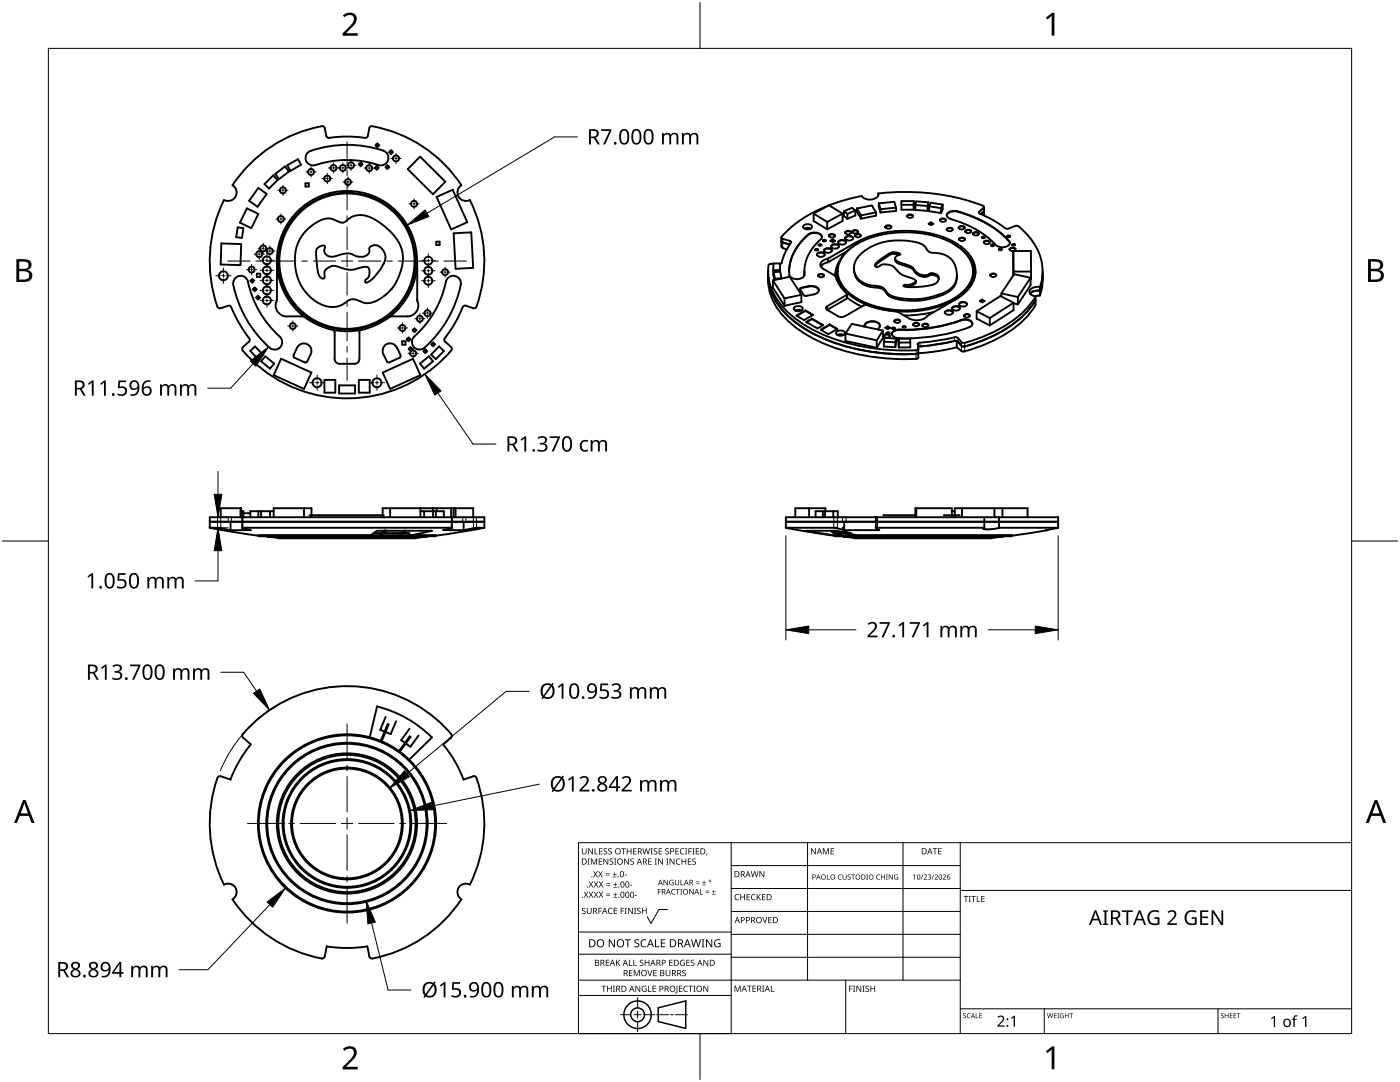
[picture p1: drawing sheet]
<svg xmlns="http://www.w3.org/2000/svg" width="279mm" height="216mm" viewBox="0 0 279 216" stroke-linecap="round" stroke-linejoin="round" font-family="sans-serif">
<g fill="none" stroke="#000" stroke-width=".38">
<path d="M51.5 37.5l1.7 1.2-1.8 2.6-1.7-1.2zM52.8 36.7l1.7-1.7 .9 .9-1.7 1.7zM54.9 34.7l2-1.5 .8 1-2 1.5zM57.3 33l2.2-1.2 .6 1.1-2.1 1.2zM61 36.6h.6v.6h-.6zM61.3 30.6l.3-.3a21.9 21.9 0 0 1 15.3 0 1.52 1.52 0 0 1 .4 1.9 1.52 1.52 0 0 1-1.8 .7 20.9 20.9 0 0 0-13 .1 1.5 1.5 0 0 1-1.4-.8 1.5 1.5 0 0 1 .2-1.6zM64.8 25.6l-.3-.4a27.1 27.1 0 0 0-18.1 11.8 1.71 1.71 0 0 1 .6 2.3 1.71 1.71 0 0 1-2.3 .6 27 27 0 0 0-1.1 21.5l.4 .1M64.8 25.6l.3 1.5M65.1 27.1l.3 .4h.3a27.8 27.8 0 0 1 7.4 0l.3-.4M73.7 25.6l.3-.4a26.8 26.8 0 0 1 18.1 11.8 1.71 1.71 0 0 0-.6 2.2 1.71 1.71 0 0 0 2.3 .7 26.8 26.8 0 0 1 1.2 21.5l-.6 .1M73.7 25.6l-.3 1.5M83.8 31.3l5.1 5-2.5 2.5-5-5.1z"/>
<path d="M87.1 39.3l3.2-1.4 3 6.4-3.3 1.5zM175.3 38.6a44.2 44.2 0 0 1 21 2.6v.3M175.3 38.6a.77 .77 0 0 1-.7 1 2.3 2.3 0 0 1-2.6-.5 37.4 37.4 0 0 0-6.6 1.9M175.3 38.6v.5M44.2 48.6l3.9 .1-.1 4.2-4-.1zM46.9 55.5a1.49 1.49 0 0 1 1.5-.4 1.49 1.49 0 0 1 1.1 1.2 21.4 21.4 0 0 0 6.6 11.2 1.5 1.5 0 0 1-.3 1.9 1.5 1.5 0 0 1-2 0 22.6 22.6 0 0 1-7.3-13zM47.4 45.4l1.2 .1-.3 2-1.2-.2zM49.3 41.6l2.2 1.1-1.3 2.8-2.3-1.1zM51.3 54.6h.6v.7h-.6zM55.2 59.9a2.26 2.26 0 0 0 2 3.3M55.3 52.1v7.7M61 46.1a6.5 6.5 0 0 1 4.9-2.5l1.6 .6a1.41 1.41 0 0 0 1.9-.4 4.4 4.4 0 0 1 5.5 0 11.1 11.1 0 0 1 5.4 6.3 9.2 9.2 0 0 1-6.4 10.4l-1.2-.1-.9-.3a2.18 2.18 0 0 0-2.9 .3 5 5 0 0 1-6-.4 9.8 9.8 0 0 1-2.4-13.3z"/>
<path d="M63.4 49.5l.8-.5h.5l.2 .2a1.47 1.47 0 0 0 .3 1.7 1.47 1.47 0 0 0 1.7 .3l.8-.3a3.5 3.5 0 0 1 3.4 .2 1.96 1.96 0 0 0 2.6-.9v-.3a.91 .91 0 0 1 1.2-1 2.44 2.44 0 0 1 1.7 3.7 7.9 7.9 0 0 1-3.4 3.8h-.3a.62 .62 0 0 1 .5-.9 1.5 1.5 0 0 0-.2-2.2h-.9a5.6 5.6 0 0 1-5.1-.2 2.19 2.19 0 0 0-2.5 1.1l.1 1.1-.3 .3a1 1 0 0 1-1-1.1l-.1-.6a11.2 11.2 0 0 1-.2-4.3zM83.2 59.9a2.24 2.24 0 0 1-1.9 3.3M83.3 52.1v7.7M87.7 48.2v.7M87.7 48.2h-.6v.7h.6M89.5 55.4a1.51 1.51 0 0 1 1.7-.2 1.51 1.51 0 0 1 .7 1.7 22.4 22.4 0 0 1-7.6 12.7 1.52 1.52 0 0 1-1.8-.5 1.52 1.52 0 0 1 .2-2 20.9 20.9 0 0 0 6.5-11.3zM90.5 46.6l3.5-.2 .4 7.1-3.5 .1zM153.3 54.9a12.5 12.5 0 0 0 5.8 9.7 36.9 36.9 0 0 0 21.6 6.1h1.7a.74 .74 0 0 0 .9-.3M153.3 55.8a12.5 12.5 0 0 0 5.8 9.8 36.9 36.9 0 0 0 21.6 6.1l2.1-.1M153.3 54.1v1.7M153.9 52.7h-.3a1.8 1.8 0 0 0-.3 1.4 12.4 12.4 0 0 0 5.8 9.8 36.8 36.8 0 0 0 21.6 6h2.1l.5-.3v1.8M153.9 52.6h.5"/>
<path d="M154.3 55.9v1.5l2.3 3.6M154.3 55.9l3.3-.7 2.3 3.6M154.3 55.9l2.3 3.6M154.3 53.9h1.3M154.3 53.9l.1 1M154.4 54.3l.2 1.3M154.4 54.3l.1 1.6M154.4 54.3l1.3-.1 .2 1.3M154.6 55.6v.3M155.6 53.9v.3M155.7 52.6h-1.3l-.1 1.3M155.7 52.6l-.1 1.6"/>
<path d="M155.7 52.6l-.1 1.3M155.9 48.2l.3 .2M155.9 47.4v1.8l.3 .2M155.9 55.5v.1M155.9 55.5l-1.3 .1M156.2 49.5l.8 .3M156.2 48.4l1.4 .4M156.6 59.5v1.5M157.6 48.1l.3 .2a11.8 11.8 0 0 0-1.9 4.2l-.3 .2M159.9 57.4l-.3 .3 .8 1.2 .5 .2M159.9 57.5l-.3 .2M159.9 58.8v1.5l-3.3 .7"/>
<path d="M159.9 58.8l-3.3 .7M160.3 45a1.13 1.13 0 0 1 1.8 .3 1.03 1.03 0 0 1-1.8 0zM160.5 47.5a2.26 2.26 0 0 1 3.5-.5 .56 .56 0 0 1-.2 .8 8.8 8.8 0 0 0-3.3 7.3 1.86 1.86 0 0 1-3-.2 9 9 0 0 1 3-7.4zM160.5 54.2v.7M160.5 45.6l.7-.1 .6 .1M160.5 54.1v.1M161.4 57.1h.5a1.31 1.31 0 0 1 1.5 .8 1.03 1.03 0 0 1-1 .9M161.4 57.2a1.75 1.75 0 0 1 2 .8M161.4 57.2l-1.5 .3M161.4 57.1l-1.5 .3M162.4 42.6l2.7 1.7M162.4 42.6v1.5l2.7 1.7"/>
<path d="M162.4 58.7l-1.5 .3M162.7 49.9l.3-.2 .3 .2M162.8 49.7h.4l.1 .1-.3 .2-.3-.2zM163 50.8a.94 .94 0 0 1 1.6 0M163.1 50.6l.7-.3a.56 .56 0 0 1 .8 .7l-.2 .1a.96 .96 0 0 1-1.4-.3zM163.3 55a.74 .74 0 0 1 1.2 0M163.3 54.8a.78 .78 0 0 1 1.2 .2 .73 .73 0 0 1-1.3 0zM163.4 48.9l.3-.1 .3 .1M163.5 48.8l.3-.1 .1 .3h-.4l-.1-.1zM164 47.3a1.63 1.63 0 0 0-2.2-.7 9.8 9.8 0 0 0-4.3 7.6M164.2 48l.3-.1 .3 .1M164.3 47.9h.4l.1 .1-.3 .2-.3-.2z"/>
<path d="M164.4 53.7l2.3 1.3M164.4 50a.98 .98 0 0 1 1.6 0M164.5 49.8l.7-.3a.65 .65 0 0 1 .8 .5 .93 .93 0 0 1-1.6 0zM165.1 44.3v1.5M165.3 52.3l-.2 .1a1.87 1.87 0 0 0-1.3 .8M165.3 51.6h-.2a1.3 1.3 0 0 0-1.3 1.5l.6 .6M165.4 41a21.7 21.7 0 0 0-9.5 6.4l.3 .3 1.4 .4M165.4 47.1a.74 .74 0 0 1 1.2 0M165.4 41l2.8 1.6M165.4 41l-3 1.6M165.5 46.9a.78 .78 0 0 1 1.1 .1 .68 .68 0 0 1-.6 .4 .68 .68 0 0 1-.6-.4zM165.7 48.1l.5-.3 .5 .3-.5 .2z"/>
<path d="M165.9 49.2a1 1 0 0 1 1.5 0M165.9 49l.7-.3a.61 .61 0 0 1 .8 .5 .94 .94 0 0 1-1.5 0zM166.2 47.9l-.4 .2M166.2 47.8v.1M166.2 47.9l.4 .2M166.7 55a9 9 0 0 0 2.3 3.7l-.1 .2M167 55.8h.1M167 54.3v1.5M167.3 48.4a.98 .98 0 0 1 1.6 0M167.3 48.2l.8-.3a.57 .57 0 0 1 .7 .6l-.7 .3a.59 .59 0 0 1-.8-.6zM167.6 52.1a5.4 5.4 0 0 0-.9 3M168.2 42.6v1.5l-3.1 1.7"/>
<path d="M168.2 42.6l-3.1 1.7M168.4 42.1l.7 .6M168.4 42.1v1l.7 .6M168.7 46.4a.74 .74 0 0 1 1.1 0M168.7 47.6a.94 .94 0 0 1 1.6 0M168.7 47.3l.8-.2a.64 .64 0 0 1 .8 .4 .93 .93 0 0 1-1.6 0zM168.7 46.2a.75 .75 0 0 1 1.1 .2 .65 .65 0 0 1-.6 .4 .65 .65 0 0 1-.5-.4zM168.8 50.5a15.6 15.6 0 0 1 10.2-4.1 18.2 18.2 0 0 1 13.1 3.5 5.3 5.3 0 0 1-.3 8.7 19.6 19.6 0 0 1-16 2.8 13 13 0 0 1-7.7-4.5 4.9 4.9 0 0 1 .7-6.4zM168.9 58.9l-4 2.4v.3l.2 .3 2.1 1.2M168.9 59.6l-3.8 2.2M169 50.2l-3.7 2.1M169 59.4l1.4 .9 1.6 .9"/>
<path d="M169.1 58.7l-.2 .9M169.1 42.7v1M170.1 46.3a.69 .69 0 0 1 1.1 0M170.1 46.1l.3-.1a.62 .62 0 0 1 .8 .3 .69 .69 0 0 1-1.1 0zM170.4 53.5a3.7 3.7 0 0 0 3.8 3.8 2.75 2.75 0 0 1 2.9 1.5 7.4 7.4 0 0 0 4.2 1.2 14.5 14.5 0 0 0 8.1-1.8 3.4 3.4 0 0 0 1.6-3.3M170.6 47.1a.74 .74 0 0 1 1.2 0M170.7 46.8l.2-.1a.63 .63 0 0 1 .9 .3 .69 .69 0 0 1-1.2 0zM170.7 42l-.7-.5-1.6 .6M170.7 42l-1.6 .7M170.7 42v1l-1.6 .7M170.8 48.4a21.8 21.8 0 0 1 19.8 0 7.2 7.2 0 0 1 4.1 5.7 6.6 6.6 0 0 1-3.3 5.2l-.8 .6M170.8 48.4l-5.5 3.1"/>
<path d="M171 41.6l3-.6 .8 1.4M171 41.6v.7l.8 1.3M171 41.6l.8 1.4M171.2 48.6l-.2 .1M171.6 50.9a12.2 12.2 0 0 1 12.6-2l.2 .1a2.07 2.07 0 0 0 2.4 1.5 4.2 4.2 0 0 1 3.8 2.5 4.2 4.2 0 0 1-.8 4.5 14.4 14.4 0 0 1-6.8 2.2h-1.8a8.3 8.3 0 0 1-3.8-1l-.4-.3a2.42 2.42 0 0 0-2.5-1.4 3.9 3.9 0 0 1-4.1-3.1 3.6 3.6 0 0 1 1.2-3zM171.8 43v.6M174.8 42.4l-3 .6M174.8 42.4v.6l-3 .6M174.9 52.5l.7-.6a4.9 4.9 0 0 1 3-1.6l1.1 .4-.8 .4a.64 .64 0 0 0-.2 .7 .64 .64 0 0 0 .6 .5l1.7 .5 1.2 .6a2.43 2.43 0 0 0 3.5 1.1 1.24 1.24 0 0 1 1.6 1.3 2.33 2.33 0 0 1-1.8 1.2h-.2a11.2 11.2 0 0 1-5 0l.2-.1a2.35 2.35 0 0 0 2.3-.8l-.7-.6a5.4 5.4 0 0 1-3.8-2.3 2.66 2.66 0 0 0-3.2 .1l-.4-.1-.1-.2zM175.4 40.6l.3 1.1M175.4 40.6l3.1-.3 .3 1.1M175.4 40.6v.6l.3 1.2"/>
<path d="M175.7 41.7v.7M176.7 45.3a.74 .74 0 0 1 1.2 0M176.8 45.1a.78 .78 0 0 1 1.1 .2 .73 .73 0 0 1-1.2 0zM178.6 51.6a1.03 1.03 0 0 0 1.1 1.2l1.6 .5a2.29 2.29 0 0 1 1.4 1.2 2.37 2.37 0 0 0 3.1 .3l.6 .1a.99 .99 0 0 1 .9 .8M178.8 41.4l-3.1 .3M178.8 41.4v.7l-3.1 .3M179.5 50.9a2.36 2.36 0 0 0-2.7 .5l-1.7 1.2-.4 .5M179.9 40.9h2.5M179.9 40.1h2.5v1.7h-2.5zM181 43.2a.74 .74 0 0 1 1.2 0M181.1 43a.76 .76 0 0 1 1.1 .1 .69 .69 0 0 1-1.2 0zM182.7 40.9l2.4 .2"/>
<path d="M182.7 40.9v1l2.4 .2M182.8 56.1a.72 .72 0 0 1-.7 .8l-.7 .3h-.9M185.1 41.1v1M185.3 40.4l-.2 .7M185.3 40.4l-.2 1.7M185.3 40.4l-2.5-.2-.1 .7M185.3 44.6l.5-.2 .5 .3-.5 .2zM185.4 41.2l2.4 .3M185.4 41.2v.9l2.4 .4M185.8 44.5l.4 .2M185.8 44.4v.1M185.8 44.5l-.4 .2"/>
<path d="M187.6 44a.69 .69 0 0 1 1.2 0M187.7 43.7l.2-.1a.61 .61 0 0 1 .9 .3 .69 .69 0 0 1-1.2 0zM187.8 41.5v1M188.1 40.8l-.3 .7M188.1 40.8v1l-.3 .7M188.1 40.8l-2.3-.3-.4 .7M188.9 45.8a.69 .69 0 0 1 1.2 0M188.9 43a1.81 1.81 0 0 1 2.2-.8 20.7 20.7 0 0 1 10.4 6.1v.2M189 45.6l.2-.1a.61 .61 0 0 1 .9 .3 .69 .69 0 0 1-1.2 0zM189.2 42.4l1.3-.3a20.2 20.2 0 0 1 11 6.2 1.19 1.19 0 0 1-1.5 1.1l-.4-.1a2.34 2.34 0 0 1-1.5-1.1 20.7 20.7 0 0 0-8.7-4.6 .65 .65 0 0 1-.4-.5 .65 .65 0 0 1 .2-.7zM190.2 48.6a6.9 6.9 0 0 1 4.2 5.7 6.6 6.6 0 0 1-4 5.6 21.3 21.3 0 0 1-19.4 0 7 7 0 0 1-4-5.6 6.7 6.7 0 0 1 4-5.6M190.6 59.8l-5.5 3.2"/>
<path d="M191.3 45.5a.78 .78 0 0 1 1.2 0M191.4 47.8a.74 .74 0 0 1 1.2 0M191.4 45.2a.79 .79 0 0 1 1.1 .2 .68 .68 0 0 1-.6 .4 .68 .68 0 0 1-.6-.4zM191.5 47.6a.79 .79 0 0 1 1.1 .2 .73 .73 0 0 1-1.3 0zM192.6 46.2a.74 .74 0 0 1 1.2 0M192.7 46a.75 .75 0 0 1 1.1 .2 .69 .69 0 0 1-1.2 0zM193.8 52.1l.5 .9 .3 1.5M194.2 46.7a.74 .74 0 0 1 1.2 0M194.2 46.5l.3-.2a.64 .64 0 0 1 .9 .4 .73 .73 0 0 1-1.3 0zM194.4 54.3v1.5M195.4 42.2l-.1 .2 .2 .2a24.4 24.4 0 0 1 5.3 3h.5M196 47.4l.3-.1 .3 .1"/>
<path d="M196 59.9l-.4 .2M196 59.8v.1M196 59.9l.4 .2M196.1 47.2h.3l.2 .2-.3 .1-.3-.1zM196.3 41.5l-.9 .7M196.3 42.2l-.6 .5M196.3 48.4a.74 .74 0 0 1 1.2 0M196.4 42l-.1 .2M196.4 41.3v1.7M196.4 48.2a.76 .76 0 0 1 1.1 .1 .65 .65 0 0 1-.6 .4 .65 .65 0 0 1-.6-.4zM197.6 54.9a.74 .74 0 0 1 1.2 0M197.7 54.7a.79 .79 0 0 1 1.1 .2 .68 .68 0 0 1-.6 .4 .68 .68 0 0 1-.6-.4z"/>
<path d="M197.7 49l.3-.1 .3 .1M197.8 48.8h.5v.1l-.3 .2-.3-.2zM199.3 49.8a.34 .34 0 0 1 .6 0M199.4 49.7l.4-.1 .1 .2-.3 .2-.3-.2zM199.8 58.5v.7M199.8 58.5l3.3 .8M201 47.2l.3-.1 .3 .1M201.1 47h.4l.1 .2-.3 .1-.3-.1zM201.3 45.6l1.7-.5a10.9 10.9 0 0 1 4.7 11.6l-.2 .6-.4-.1a1.59 1.59 0 0 0-1.7 1 1.29 1.29 0 0 0 1.3 1 21 21 0 0 1-11.2 8.2l-3 1-.6-.1M201.5 49.8a.74 .74 0 0 1 1.1 0M201.6 49.6a.79 .79 0 0 1 1.1 .1 .68 .68 0 0 1-.6 .4 .68 .68 0 0 1-.6-.4zM202 48.9l.3-.1 .3 .1"/>
<path d="M202.1 48.7h.3l.2 .2-.3 .1-.3-.1zM202.2 50.1h3.5l.1 4.1M202.2 50.1v1.5M202.2 50.1v4.8M203.1 59.3v1.4M205.7 55.4v1.5l-2.6 3.8M205.7 55.4l-2.6 3.9M205.7 55.4l-3.3-.7-2.6 3.8M205.8 54.2h-3.6v.7M205.8 54.2l-.1 1.5M206.7 59.9a20.9 20.9 0 0 1-11.2 8.3l-3 .9-.6-.1M206.7 59.1v1.8a20.8 20.8 0 0 1-11.2 8.2l-3 1-.6-.1"/>
<path d="M207.6 57.2v1.8l-1 .1M208.1 54.9l-.1 1.5-.5 1.6-1.1 .1-.8 .5M208.1 55.8l-.1 1.6-.5 1.6M208.1 54.1v1.7M44.1 61.5l1.5-.5 .4 .1 .1 .2a30.4 30.4 0 0 0 3.8 6.4l-.2 .5M48.5 69.3l-.2 .4a27.2 27.2 0 0 0 41.9 0l-.2-.4M49.7 68.2l-1.2 1M50 70l.9-.9 1.6 1.7-.9 .9zM52.9 71.1l1.8 1.4-.8 1.1-1.8-1.5zM56.1 71.6l6.1 2.7-1.5 3.3-6.1-2.8zM58.6 70.9l.2 .5 2 .9M59.3 69.4a1.5 1.5 0 0 1 2-.7 1.5 1.5 0 0 1 .7 2"/>
<path d="M59.3 69.4l-.7 1.5M60.5 63.2h.2M60.5 63.1h-3.3M60.7 63.2a15.2 15.2 0 0 0 5.7 2.6M60.7 63.2a14 14 0 0 1-1.8-20.5 14 14 0 0 1 20.7 0 14 14 0 0 1-1.9 20.5M61.3 72.1l-.5 .2M62 70.7l-.7 1.4M64.7 75.8h2.2v2.6h-2.2zM66.4 65.8l.2 .1 .2 .4M66.4 65.8a15.4 15.4 0 0 0 5.7 0M66.8 71.6a1.05 1.05 0 0 0 1 1M66.8 66.3v5.3"/>
<path d="M67.7 76.9h3.2v1.6h-3.2zM70.7 72.6h-2.9M71.6 75.8h2.2v2.6h-2.2zM71.7 71.6a.97 .97 0 0 1-1 1M71.7 66.3v5.3M72.1 65.8l-.2 .1-.2 .4M76.4 74.3l6-2.7 1.5 3.2-6 2.8zM76.5 70.7l.7 1.4M77.7 63.2a14.5 14.5 0 0 1-5.6 2.6M78 63.2h-.3M79.2 69.4a1.52 1.52 0 0 0-2-.8 1.52 1.52 0 0 0-.7 2.1M79.3 69.4l.6 1.5v.4l-2.2 1-.5-.2"/>
<path d="M80.3 68.1h.6v.7h-.6zM81.3 63.1h-3.2M83.8 72.5l1.8-1.4 .8 1-1.8 1.5zM87.6 69.1l1 .9-1.6 1.7-1-.9zM88.8 68.2l1.2 1M93 61l-.5 .1-.2 .2a27.9 27.9 0 0 1-3.6 6.4l.1 .5M93 61l1.5 .5M158.5 61.4a1.12 1.12 0 0 1 1.7 .2 1.03 1.03 0 0 1-1.8 0zM158.7 62l.6-.2 .6 .2M158.9 63l1.8-1.1 1.6 .9-1.8 1.1zM160.7 61.9v.1M160.7 62l1.5 .9"/>
<path d="M160.7 62l-1.7 1M160.9 64.3l1.1-.7 2.3 1.3-1.2 .6zM162 63.6v.1M162 63.7l2.2 1.2M162 63.7l-1 .6M163.8 65.8l1.8-1.1 1.5 .9-1.8 1.1zM165.6 64.8l1.5 .9M165.6 64.7v.1M165.6 64.8l-1.7 1M166.9 66.3a1.16 1.16 0 0 1 1.8 .2 1.03 1.03 0 0 1-1.9 0zM167.1 66.8l.6-.1 .7 .1M167.2 63.1l.7 .2 .7-.2"/>
<path d="M168.7 66.6v1.4l6.3 1.4M168.7 66.6l6.3 1.3M172.4 60.9l.5-.1a26.8 26.8 0 0 0 6.2 1.4M172.4 60.9l-3.7 2.2M172.6 64.7a2.07 2.07 0 0 1 2.9 0l.1 .4-.4 .7M172.6 64.8a2.09 2.09 0 0 1 2.9-.1l.1 .3M172.7 64.7l-.3 .4M175 67.9v1.5M176.2 66v1.4l-1.2 2M176.2 66l-1.2 1.9M176.2 66l-6.2-1.4-1.3 2M176.4 68.2v1l2.3 .1"/>
<path d="M176.4 68.2l2.3 .1M176.4 67.1a.69 .69 0 0 1 1.2 0M176.5 66.9a.56 .56 0 0 1 .6-.3 .56 .56 0 0 1 .4 .6 .74 .74 0 0 1-1.1-.1zM176.7 65.4l.4-.3 .5 .3-.5 .3zM177 66.5l.2-.1 .3 .1M177 66.4l.4-.1 .1 .2-.3 .1-.3-.1zM177.1 65.1v.1M177.1 65.2l.5 .2M177.1 65.2l-.4 .2M178 65.6a.34 .34 0 0 1 .6 0M178.1 65.4h.4l.1 .1-.3 .2-.3-.2zM178.3 66.1a3.8 3.8 0 0 1 2.4-.3 34.3 34.3 0 0 0 11.6-2.1h.2a1.38 1.38 0 0 1 1.6 .9 .84 .84 0 0 1-.7 .7 35.9 35.9 0 0 1-14.4 2.1 .9 .9 0 0 1-.9-1.1z"/>
<path d="M178.5 64.1a.74 .74 0 0 1 1.2 0M178.6 63.9a.77 .77 0 0 1 1.1 .2 .69 .69 0 0 1-1.2 0zM178.7 68.3v1M178.8 67.7h.4l.1 .2-.3 .1-.2-.1M178.8 67.8l.2-.1 .3 .2M178.8 67.5l-2.3-.1-.1 .8M178.8 67.5l-.1 1.8M178.8 67.5l-.1 .8M179.1 62.2l2.3 1.3M179.4 68.6v.7M179.4 67.6v1.7M179.4 67.6h2.2l.1 .7"/>
<path d="M179.4 67.6v.8l2.3-.1M180.2 65.3l.3-.1 .2 .1M180.3 65.1h.4l.1 .1a.38 .38 0 0 1-.7 0zM181.7 68.3v1h-2.3M182.2 64.8a.69 .69 0 0 1 1.2 0M182.3 64.6a.72 .72 0 0 1 1.1 .2 .73 .73 0 0 1-1.2 0zM183.3 71.4l-.5 .2M183.3 71.4h.1M184.1 65a.69 .69 0 0 1 1.2 0M184.2 64.7a.73 .73 0 0 1 1.1 .2 .73 .73 0 0 1-1.2 0zM185.1 63a3 3 0 0 1-3.7 .5M186.4 62.2a25.1 25.1 0 0 1-6.1 .7"/>
<path d="M188.6 62.4a.98 .98 0 0 1 1.6 0M188.6 62.2l.8-.3a.64 .64 0 0 1 .8 .5 .93 .93 0 0 1-1.6 0zM190 61.6a.94 .94 0 0 1 1.6 0M190.1 61.4l.7-.3a.59 .59 0 0 1 .8 .5 .94 .94 0 0 1-1.6 0zM190.9 69.3l1 .8M190.9 69.3l-4.1 .8-3.5 .4M191 68v1.3M191.1 67.4l-.5-.1-3.5 .7-3.7 .4-.3 .3 .2 .9M191.1 68.2l-.5-.2-2.6 .6-4.8 .7M191.2 68.2l.7 .8M191.2 67.4l.7 .8M191.4 60.7a.98 .98 0 0 1 1.6 0"/>
<path d="M191.5 60.5l.7-.3a.58 .58 0 0 1 .7 .7l-.7 .3a.59 .59 0 0 1-.7-.7zM192.4 63.1a.69 .69 0 0 1 1.1 0M192.5 62.8a.7 .7 0 0 1 1 .2 .69 .69 0 0 1-1.1 0zM194.1 64.6a1.76 1.76 0 0 0-2.4-.6 35.4 35.4 0 0 1-12.7 1.9 1.16 1.16 0 0 0-1 .8M194.9 62.1l2.6 1.4M194.9 62.1v1.5l2.6 1.3M195.5 60.1l.5-.3 .5 .3-.5 .2zM197.5 63.5v1.4M202.3 60.4v1.5l-4.8 3M202.3 60.4l-4.8 3.1M202.3 60.4l-2.6-1.3-4.8 3M202.3 60.5l.8 .2"/>
<path d="M41.8 105.3l9.7 1.5 22.3 .1 1.4-1M41.9 104.1h54.8M44 105.4l2 .4M44 103.2v-1.8h4.1v1.8M46 104.1v1.7h4l-1.7-.5M48 101.4v1.8M48.1 102h.5v1.2M48.3 102v1.2M48.3 105.3h.1M48.3 103.2v2.1M48.3 105.3h41.9M48.6 102.4h1.4"/>
<path d="M51.6 102v1.2M52.1 102v1.2M53.3 107.1l1.9 .2M53.4 107h31.8M53.9 102v1.2M54.6 103.2v-1.8h7.6v1.8M54.6 102h-4.6v1.2M55.6 107.3v.1h27.4v-.1M60.7 101.4v1.8M74.5 106.4h7.2v.4M75.3 105.9h10.9l-4.5 1M76.4 103.2v-1.8h18v1.8"/>
<path d="M76.6 102.8h-14.8M76.7 105.8l-.1 .3-.6 .3M76.7 106.1h.1M76.8 105.9l-.1 .2M77 105.8l-.2 .4-.8 .4 .7-.5M77.9 101.4v1.8M80.8 105.8l-.5 .4-.7 .2v.2M80.9 105.9l-.6 .5-.7 .2M81 105.9l-.6 .5-.8 .2M83.3 107.3h-28M83.9 102h4.7v1.2M83.9 101.4v1.8"/>
<path d="M84.6 102v1.2M85.1 107.1l-1.9 .2M86.4 101.4v1.8M87 102v1.2M87.1 106.8h-35.6M87.1 106.8h-5.4M87.1 101.4v.6M90 101.4v1.8M90.2 105.3h.1M90.2 105.3l-1.8 .5M90.2 103.2v2.1M90.5 101.4v1.8"/>
<path d="M90.9 101.4v1.8M92.5 104.1v1.7M92.5 105.8h-4M94.4 105.4l-1.9 .4M96.6 105.3l-9.7 1.7h-35.2l-.2-.2M96.7 105.3v-2.1h-54.8v2.1l2.2 .1M96.7 105.3l-2.2 .1M156.8 105.3l9.6 1.6M156.8 105.3h9.7l1.9 .5M156.8 105.3v-2.1h54.4v2.1M156.8 104.1h54.4M160.8 105.9l6.2 1"/>
<path d="M161.5 101.4v1.8M162.8 103.2v-1.2h4.4v1.2M164.2 102v1.2M164.6 102v1.2M164.7 102v-.6h-6v1.8M165.8 105.9l.4 .3 1.6 .4-1.3-.2M165.9 105.9l.4 .3M166.2 105.9l.5 .3 1.2 .2M166.3 102v1.2M167 106.4v.4h-.6M167.6 106.4h1.2M168.2 105.3l.2 .5a1.4 1.4 0 0 0 1.1 .5l.4 .1"/>
<path d="M168.3 107.1l1.9 .2M168.3 107h31.8M168.4 106.2l1.5 .4M168.5 104.1v1.7h7l-.7-.4M168.5 106.2l.6 .2M169.8 106.6h.1M169.9 106.5v.1M170.5 107.3v.1h27.4v-.1M174.8 103.2v2.2M174.8 105.4h.1M182.6 102.8h-6.2M182.7 103.2v-1.8h7.3v1.8"/>
<path d="M182.9 101.4v1.8M190 102h.5M190.5 103.2v-1.8h14.6v1.8M191.6 102.8h-3.2M192 101.4v1.8M196.2 105.4h.1M196.4 105.3l-21.6 .1M196.4 103.2v2.1M196.4 105.3l-.2 .1M198.2 107.3h-28M198.5 101.4v1.8M199.4 103.2v2.1"/>
<path d="M199.4 105.3l-.6 .2a4.4 4.4 0 0 1-2.6-.1M199.4 105.3h11.8M200.1 101.4v1.8M200.1 107.1l-1.9 .2M202 106.8l-.2 .2h-35.2l-.1-.2M202 106.8h-35M209.1 105.8l-7.1 1-30.5 .1-4.5-1h-6.1M209.1 105.7v.1M210.7 105.4l-2 .4h.4M211.2 105.3l-.4 .1M44 154.9l-.4 .1a27.1 27.1 0 0 0 1.1 21.5 1.69 1.69 0 0 1 2.3 .6 1.69 1.69 0 0 1-.6 2.4 27.1 27.1 0 0 0 18.1 11.7l.3-.3M44.1 154.9l1.9 .7"/>
<path d="M73.8 147.1a17.3 17.3 0 0 1 7.9 4.5M73.8 147.1a17.8 17.8 0 0 0-22.3 18.8 17.8 17.8 0 0 0 25.3 14.5 17.8 17.8 0 0 0 4.9-28.8M75.2 141a23.4 23.4 0 0 1 11 6.2l-4.5 4.4M75.3 140.9l-1.5 6.2M76 147.9h.2M76 147.8l.2 .1M76 147.8l1.4-3.3 .1 .1-1.3 3.3M76 147.8h.1M76.2 147.9h.1M77 143l-1.1 2.6 2.1 .9 1-2.6M79.6 149.9l2.2-3 .1 .1-2.1 3M79.6 149.9h.1"/>
<path d="M79.8 150h.1M81.7 145.4l-1.6 2.3 1.8 1.3 1.6-2.2M88.4 148.5a23.1 23.1 0 0 1 4.1 7.1l2-.7M88.5 148.5l1.7-1.5a1.87 1.87 0 0 0-.9-1.4 27.3 27.3 0 0 0-41 1.1l.2 .5 1.6 1.3a25.4 25.4 0 0 0-4.1 7.1M94.4 154.9l.6 .1a26.9 26.9 0 0 1-1.2 21.5 1.69 1.69 0 0 0-2.3 .7 1.69 1.69 0 0 0 .6 2.3 26.9 26.9 0 0 1-18.1 11.7l-.3-.3M64.8 190.8l.4-2a26.4 26.4 0 0 0 8.1 0l.4 2"/>
<circle cx="56.5" cy="38" r=".62"/>
<circle cx="62.1" cy="34.3" r=".6"/>
<circle cx="65.3" cy="35.6" r=".61"/>
<circle cx="66.6" cy="33.5" r=".6"/>
<circle cx="68.4" cy="33.5" r=".6"/>
<circle cx="69.4" cy="36.3" r=".6"/>
<circle cx="70" cy="33" r=".62"/>
<circle cx="72" cy="32.8" r=".31"/>
<circle cx="73.7" cy="33.6" r=".6"/>
<circle cx="75.2" cy="33.5" r=".31"/>
<circle cx="75.3" cy="29" r=".3"/>
<circle cx="77.3" cy="33.4" r=".3"/>
<circle cx="78" cy="30.4" r=".31"/>
<circle cx="79" cy="31.6" r=".61"/>
<circle cx="44.6" cy="55" r=".9"/>
<circle cx="50.2" cy="53.8" r=".6"/>
<circle cx="50.3" cy="56" r=".3"/>
<circle cx="50.8" cy="57.7" r=".3"/>
<circle cx="51.5" cy="59.4" r=".3"/>
<circle cx="51.7" cy="50.7" r=".6"/>
<circle cx="52.5" cy="49.6" r=".61"/>
<circle cx="53.3" cy="51.9" r=".8"/>
<circle cx="53.3" cy="59.9" r=".8"/>
<circle cx="53.3" cy="57.9" r=".8"/>
<circle cx="53.3" cy="55.9" r=".81"/>
<circle cx="53.3" cy="54" r=".81"/>
<circle cx="53.8" cy="50.1" r=".61"/>
<circle cx="56.1" cy="43.7" r=".6"/>
<circle cx="69.2" cy="52.1" r="13.7"/>
<circle cx="69.3" cy="52.1" r="13.5"/>
<circle cx="82.6" cy="40.7" r=".61"/>
<circle cx="85.5" cy="54" r=".8"/>
<circle cx="85.5" cy="52" r=".8"/>
<circle cx="85.5" cy="56" r=".8"/>
<circle cx="88.8" cy="54.3" r=".6"/>
<circle cx="58.4" cy="65.1" r=".6"/>
<circle cx="63.3" cy="76.4" r=".92"/>
<circle cx="75.2" cy="76.4" r=".92"/>
<circle cx="80.3" cy="65.5" r=".61"/>
<circle cx="81.5" cy="67.7" r=".3"/>
<circle cx="81.9" cy="69.6" r=".3"/>
<circle cx="82.4" cy="70.5" r=".61"/>
<circle cx="82.7" cy="65.9" r=".3"/>
<circle cx="83.8" cy="63.6" r=".6"/>
<circle cx="84.9" cy="70.1" r=".3"/>
<circle cx="85.3" cy="62.5" r=".6"/>
<circle cx="86.5" cy="68.7" r=".3"/>
<circle cx="69.2" cy="164.3" r="10.9"/>
<circle cx="69.2" cy="164.3" r="15.9"/>
<circle cx="69.2" cy="164.3" r="12.9"/>
<circle cx="69.2" cy="164.3" r="11.1"/>
<circle cx="69.2" cy="164.3" r="17.6"/>
<circle cx="69.2" cy="164.3" r="13.7"/>
<circle cx="69.2" cy="164.3" r="16.1"/>
<circle cx="69.2" cy="164.3" r="12.6"/>
<circle cx="69.3" cy="164.3" r="14"/>
</g>
<g fill="none" stroke="#000" stroke-width=".2">
<path d="M156.2 47.7v1.7M157.6 48.1v.7M159.9 57.4v.1M160.6 54.8h.1M161.3 46.8v.1M161.4 57.1v.1M165.2 51.6v.7M165.3 51.5v.8M168.9 58.9v.7M170.8 48.4v.4M191.2 42.2h.1M195.4 42.2v.3"/>
<path d="M196.3 41.5v1.4M201.4 48.1h.1M165.2 61.1v.7M172.7 64.7h.1M179.6 65.7v.1M182.8 69.9v1.7M183.6 68.4v.7M190.5 67.3v.7M191.2 67.4v.8M191.7 63.9h.1M191.9 68.2v1.8M192.5 68.4v1.7"/>
<path d="M43.4 103.2v2.1M44.1 103.2v2.2M45.6 103.2v.9M46.2 103.2v.9M48.5 103.2v2.1M90.1 103.2v2.1M92.4 103.2v.9M93 103.2v.9M94.5 103.2v2.2M95.1 103.2v2.1M166.4 103.2v2.1M167.1 103.2v2.2"/>
<path d="M168.2 103.2v.9M168.8 103.2v.9M175.1 103.2v2.1M211.2 103.2v2.1"/>
</g>
<path d="M9.7 9.7h260v196.5h-260z" fill="none" stroke="#000" stroke-width=".2"/>
<path d="M139.7 .5v9.2M.5 108h9.2M269.7 108h9.2M139.7 206.2v9.2" fill="none" stroke="#000" stroke-width=".2"/>
<g fill="#000">
<path d="M68.4 3.1a1.64 1.64 0 0 1 2.8 .4 2.52 2.52 0 0 1-1.2 2.2l-.9 .9h2.3v.5h-3v-.4l1.2-1.2a1.95 1.95 0 0 0 .9-2.2 1.23 1.23 0 0 0-1.8 .1zM208.7 3.5l1.3-.9h.4v4.5h-.5v-4l-.9 .8zM68.4 209.3a1.64 1.64 0 0 1 2.8 .4 2.52 2.52 0 0 1-1.2 2.2l-.9 1h2.3v.5h-3v-.5l1.2-1.2a1.95 1.95 0 0 0 .9-2.1 1.23 1.23 0 0 0-1.8 .1zM208.7 209.8l1.3-1h.4v4.6h-.5v-4l-.9 .7z"/>
<path d="M3.3 51.7h1.3a1.28 1.28 0 0 1 1.7 1.3 1.04 1.04 0 0 1-.9 .9 1.23 1.23 0 0 1 1 1.5 1.23 1.23 0 0 1-1.5 .9h-1.6zM3.8 54.1v1.7h1a.86 .86 0 0 0 1-.9 .86 .86 0 0 0-1.1-.8zM3.8 52.2v1.4h.9a.78 .78 0 0 0 1-.7 .78 .78 0 0 0-1.1-.7z"/>
<path d="M273 51.7h1.3a1.28 1.28 0 0 1 1.7 1.3 1.04 1.04 0 0 1-.8 .9 1.23 1.23 0 0 1 1 1.5 1.23 1.23 0 0 1-1.6 .9h-1.6zM273.6 54.1v1.7h.9a.86 .86 0 0 0 1.1-.9 .86 .86 0 0 0-1.1-.8zM273.6 52.2v1.4h.8a.78 .78 0 0 0 1-.7 .78 .78 0 0 0-1.1-.7z"/>
<path d="M4.6 159.6h.5l1.8 4.6h-.6l-.6-1.4h-1.8l-.5 1.4h-.6zM4.8 160.2l-.7 2.1h1.5z"/>
<path d="M274.3 159.6h.6l1.7 4.6h-.6l-.5-1.4h-1.8l-.6 1.4h-.5zM274.6 160.2l-.7 2.1h1.4z"/>
</g>
<g fill="none" stroke="#000" stroke-width=".2">
<path d="M145.9 168.1v38.1h-30.5v-38.1h154.3M145.9 172.7h45.7M145.9 177.3h45.7M161.2 168.1v27.5M180.2 168.1v27.5M191.6 168.1v38.1M191.6 177.7h78.1M115.4 198.6h30.5M115.4 195.6h76.2M115.4 190.4h30.5M115.4 186h30.5M127.3 199v2.1"/>
<path d="M133.2 181.5h-1.7l-1.6 2.8-.7-1.4M145.9 181.9h45.7M145.9 186.4h45.7M145.9 191h45.7M168.8 195.6v10.6M123.8 202.5h2.1M126.6 202.5h1.3M127.3 201.8v1.4M127.3 203.8v2.1M128.6 202.5h2.1M131 202.5h2.4M133.8 202.5h.6"/>
<path d="M134.8 202.5h2.4M191.6 201.3h78.1M208.4 201.3v4.9M243.1 201.3v4.9"/>
</g>
<g fill="#000">
<path d="M116.1 169.3h.2v.8a.32 .32 0 0 0 .3 .3 .32 .32 0 0 0 .3-.3v-.8h.2v.8a.47 .47 0 0 1-.5 .4 .47 .47 0 0 1-.5-.5zM116.5 177.9h.2l.3 .5 .3-.5h.1l-.4 .6 .4 .6h-.1l-.3-.5-.4 .5h-.1l.4-.6zM117.3 171.3h.4l-.1 .1v1l.1 .1h-.4l.1-.1v-1zM117.4 169.3h.2l.6 1v-1h.1v1.2h-.1l-.7-1v1h-.1zM117.5 177.9h.2l.3 .5 .3-.5h.1l-.4 .6 .4 .6h-.1l-.4-.5-.3 .5h-.1l.4-.6zM117.5 175.9h.2l.3 .5 .3-.5h.1l-.4 .6 .5 .6h-.2l-.3-.5-.4 .5h-.1l.4-.6zM117.9 171.3h.3l.3 1 .4-1h.3v1.2h-.2v-1l-.4 1h-.1l-.4-1v1h-.2zM118.7 169.3h.1v1h.6v.2h-.7zM118.4 173.8h.1l.3 .5 .3-.5h.2l-.4 .6 .4 .7h-.1l-.4-.6-.3 .6h-.1l.4-.7zM118.5 177.9h.2l.2 .5 .3-.5h.2l-.4 .6 .4 .6h-.1l-.4-.5-.3 .5h-.1l.4-.6zM118.5 175.9h.2l.3 .5 .3-.5h.1l-.4 .6 .4 .6h-.1l-.3-.5-.4 .5h-.1l.4-.6zM119.5 171.3h.7v.1h-.6v.4h.5v.2h-.5v.4h.6v.1h-.7z"/>
<path d="M119.6 169.3h.6v.1h-.5v.4h.5v.1h-.5v.4h.5v.2h-.6zM119.4 173.8h.1l.3 .5 .3-.5h.2l-.4 .6 .4 .7h-.1l-.4-.6-.3 .6h-.2l.5-.7zM119.5 177.9h.1l.3 .5 .3-.5h.2l-.4 .6 .4 .6h-.1l-.4-.5-.3 .5h-.1l.4-.6zM119.5 175.9h.2l.3 .5 .3-.5h.1l-.4 .6 .4 .6h-.1l-.4-.5-.3 .5h-.1l.4-.6zM120.9 174.6h.8v.1h-.8zM120.9 174.2h.8v.1h-.8zM121 178.7h.8v.1h-.8zM121 178.3h.8v.1h-.8zM121 176.6h.8v.1h-.8zM121 176.3h.8v.1h-.8zM120.5 169.4l.4-.1h.3l-.1 .1a.25 .25 0 0 0-.4-.1 .25 .25 0 0 0 0 .4l.4 .3 .1 .2-.3 .3-.5-.1v-.1h.2a.27 .27 0 0 0 .4-.1 .27 .27 0 0 0-.3-.3l-.2-.2zM120.4 171.3h.2l.7 1-.1-1h.2v1.2h-.2l-.6-1v1h-.2z"/>
<path d="M121.4 169.4l.5-.1h.2v.1a.25 .25 0 0 0-.4-.1 .25 .25 0 0 0 0 .4l.4 .3v.2l-.2 .3-.5-.1v-.1h.1a.27 .27 0 0 0 .5-.1 .27 .27 0 0 0-.4-.3l-.2-.2zM122.3 174.9h.8v.2h-.8zM122.4 179h.8v.1h-.8zM122.4 177h.8v.1h-.8zM121.7 171.4l.4-.1 .3 .1-.1 .1a.25 .25 0 0 0-.4-.1 .25 .25 0 0 0 0 .4 .42 .42 0 0 1 .5 .5 .42 .42 0 0 1-.7 .2l-.1-.2 .2 .1a.27 .27 0 0 0 .5-.2 .27 .27 0 0 0-.4-.3l-.2-.2zM122.6 174h.1v.4h.4v.1h-.4v.4h-.1v-.4h-.3v-.1h.3zM122.7 178.1h.1v.4h.4v.1h-.4v.3h-.1v-.3h-.3v-.1h.3zM122.7 176.1h.2v.3h.3v.2h-.3v.3h-.2v-.3h-.3v-.2h.3zM122.6 171.3h.4l-.1 .1v1l.1 .1h-.4l.1-.1v-1zM124 169.3h.9v.1h-.4v1.1h-.1v-1.1h-.4zM124.7 174.5h.4v.2h-.4zM124.6 171.3h.1l.7 1v-1h.1v1.2h-.2l-.6-1v1h-.1z"/>
<path d="M125.7 176.6h.5v.1h-.5zM125.1 169.3h.1v.5h.7v-.5h.1v1.2h-.1v-.6h-.7v.6h-.1zM125.8 171.4l.5-.1 .2 .1v.1a.25 .25 0 0 0-.4-.1 .25 .25 0 0 0 0 .4 .42 .42 0 0 1 .4 .5 .42 .42 0 0 1-.7 .2v-.2l.1 .1a.27 .27 0 0 0 .5-.2 .27 .27 0 0 0-.4-.3l-.2-.2zM126.7 178.6h.4v.2h-.4zM126.4 169.3h.6v.1h-.5v.4h.5v.1h-.5v.4h.5v.2h-.6zM128.2 169.3h.2l.2 1 .3-1h.2l.2 1 .3-1h.1l-.3 1.2h-.1l-.3-1.1-.3 1.1h-.2zM129.4 171.3h.7v.1h-.6v.4h.5v.2h-.5v.4h.6v.1h-.7zM129.8 169.3h.5l-.2 .1v1l.2 .1h-.5l.2-.1v-1zM130.7 171.3h.4l-.1 .1v1l.1 .1h-.4l.1-.1v-1zM130.5 169.4l.4-.1h.3l-.1 .1a.25 .25 0 0 0-.4-.1 .25 .25 0 0 0 0 .4l.4 .3 .1 .2-.2 .3-.6-.1v-.1h.2a.27 .27 0 0 0 .4-.1 .27 .27 0 0 0-.3-.3l-.2-.2zM131.3 177.4h.6v.1h-.5v.4h.5v.1h-.5v.5h-.1zM131.4 169.3h.7v.1h-.5v.4h.5v.1h-.5v.4h.5v.2h-.7z"/>
<path d="M131.3 171.3h.2l.7 1v-1h.1v1.2h-.2l-.6-1v1h-.2zM132.4 175.6h.2l.6 .9v-.9h.1v1h-.2l-.6-.9v.9h-.1zM133 171.3h.4l-.1 .1v1l.1 .1h-.4l.1-.1v-1zM132.8 169.4l.4-.1h.3l-.1 .1a.25 .25 0 0 0-.3-.1 .25 .25 0 0 0 0 .4l.4 .3v.2l-.2 .3-.5-.1v-.1h.1a.27 .27 0 0 0 .5-.1 .27 .27 0 0 0-.4-.3l-.2-.2zM133.7 175.7l.5-.2 .2 .1v.1a.45 .45 0 0 0-.7 .4 .45 .45 0 0 0 .6 .4v-.3h-.2v-.1h.3v.5a.6 .6 0 0 1-.8-.1 .6 .6 0 0 1 .1-.8zM134.1 177.5l.4-.1h.3l-.1 .2a.44 .44 0 0 0-.6 .4 .44 .44 0 0 0 .6 .3 .52 .52 0 0 1-.7 0 .52 .52 0 0 1 .1-.8zM133.6 171.3h.2l.7 1v-1h.1v1.2h-.2l-.6-1v1h-.2zM134.9 177.4h.8v.1h-.4v1h-.1v-1h-.3zM135 171.5l.5-.2 .3 .1-.1 .1a.49 .49 0 0 0-.7 .4 .49 .49 0 0 0 .7 .5 .52 .52 0 0 1-.6 0 .52 .52 0 0 1-.2-.6zM134.8 169.3h.7v.1h-.6v.4h.5v.1h-.5v.4h.6v.2h-.7zM134.7 175.6h.1v.7a.28 .28 0 0 0 .3 .2 .28 .28 0 0 0 .3-.2v-.7h.1v.7a.42 .42 0 0 1-.4 .4 .42 .42 0 0 1-.4-.4zM135.8 175.6h.2v.9h.4v.1h-.6z"/>
<path d="M135.8 177.4h.3l-.1 .1v.9l.1 .1h-.3l.1-.1v-.9zM135.8 169.4l.4-.1h.4l-.1 .1h-.2a.49 .49 0 0 0-.4 .6 .49 .49 0 0 0 .7 .3 .52 .52 0 0 1-.7 .1 .52 .52 0 0 1-.2-.6zM136 171.3h.2v.5h.6v-.5h.1v1.2h-.1v-.5h-.6v.5h-.2zM136.7 169.3h.5l-.2 .1v1l.2 .1h-.5l.2-.1v-1zM137.4 169.3h.7v.1h-.6v.4h.5v.2h-.5v.5h-.1zM137.3 171.3h.7v.1h-.6v.4h.5v.2h-.5v.4h.6v.1h-.7zM137.6 177.4h.1l.6 .9v-.9h.1v1.1h-.1l-.6-.9v.9h-.1zM138.2 169.3h.4l-.1 .1v1l.1 .1h-.4l.1-.1v-1zM138.9 176.2h.7v.1h-.7zM138.9 175.9h.7v.1h-.7zM138.2 171.4l.4-.1 .3 .1-.1 .1a.25 .25 0 0 0-.4-.1 .25 .25 0 0 0 0 .4 .42 .42 0 0 1 .5 .5 .42 .42 0 0 1-.7 .2l-.1-.2 .2 .1a.27 .27 0 0 0 .5-.2 .27 .27 0 0 0-.4-.3l-.2-.2zM138.9 169.3h.6v.1h-.5v.4h.5v.1h-.5v.4h.5v.2h-.6z"/>
<path d="M139.7 177.4h.1v1h.5v.1h-.6zM140.1 176.5h.8v.1h-.8zM140.5 175.7h.1v.3h.3v.2h-.3v.3h-.1v-.3h-.4v-.2h.4zM140.8 178h.7v.2h-.7zM140.8 177.7h.7v.1h-.7zM141 170.3h.2l-.3 .4zM142.1 178.4h.7v.1h-.7zM142.4 177.6h.1v.3h.3v.1h-.3v.3h-.1v-.3h-.3v-.1h.3zM146.8 178.6l.4-.2 .3 .1v.1a.49 .49 0 0 0-.7 .4 .49 .49 0 0 0 .7 .5 .52 .52 0 0 1-.7 0 .52 .52 0 0 1-.2-.6zM147.7 178.4h.2v.5h.6v-.5h.2v1.2h-.2v-.5h-.6v.5h-.2zM149 178.4h.7v.1h-.5v.4h.4v.2h-.4v.4h.5v.1h-.7zM150 178.6l.5-.2 .3 .1-.1 .1a.49 .49 0 0 0-.7 .4 .49 .49 0 0 0 .8 .5 .52 .52 0 0 1-.7 0 .52 .52 0 0 1-.2-.6z"/>
<path d="M149.8 173.8h.2l.3 1.1 .2-1.1h.2l.3 1.1 .2-1.1h.2l-.3 1.2h-.2l-.3-1-.3 1h-.1zM151 178.4h.2v.6l.5-.6h.2l-.5 .5 .5 .7h-.2l-.4-.6-.1 .6h-.2zM151.6 173.8h.1l.7 1v-1h.1v1.2h-.1l-.7-1v1h-.1zM152.1 178.4h.7v.1h-.6v.4h.5v.2h-.5v.4h.6v.1h-.7zM161.8 169.3h.2l.7 1v-1h.1v1.2h-.2l-.6-1v1h-.2zM164.2 169.3h.2l.4 .9 .4-.9h.2v1.2h-.1v-1.1l-.4 1.1h-.1l-.4-1.1v1.1h-.2zM165 174.5h.2v.9h.4v.1h-.6zM165.8 169.3h.6v.1h-.5v.4h.5v.1h-.5v.4h.5v.2h-.6zM167.3 174.6l.4-.1h.3l-.1 .2a.41 .41 0 0 0-.6 .3 .41 .41 0 0 0 .6 .4 .48 .48 0 0 1-.6-.1 .48 .48 0 0 1 0-.7zM168.2 174.5h.1v.7a.26 .26 0 0 0 .3 .2 .26 .26 0 0 0 .2-.2v-.7h.1v.7a.39 .39 0 0 1-.3 .3 .39 .39 0 0 1-.4-.3zM169.2 174.6l.4-.1h.2l-.1 .1a.24 .24 0 0 0-.3 0 .24 .24 0 0 0-.1 .3 .24 .24 0 0 0 .3 .1 .32 .32 0 0 1 .1 .5 .32 .32 0 0 1-.6-.1h.1a.26 .26 0 0 0 .4 0 .26 .26 0 0 0 0-.3 .26 .26 0 0 0-.3-.1zM169.9 174.5h.7v.1h-.3v.9h-.1v-.9h-.3z"/>
<path d="M172.9 174.5h.3l-.1 .1v.8l.1 .1h-.3l.1-.1v-.8zM175 174.6l.4-.1h.2v.2a.41 .41 0 0 0-.6 .3 .41 .41 0 0 0 .6 .4 .48 .48 0 0 1-.7-.1 .48 .48 0 0 1 .1-.7zM175.8 174.5h.2v.4h.5v-.4h.1v1h-.1v-.5h-.5v.5h-.2zM176.8 174.5h.4l-.1 .1v.8l.1 .1h-.4l.1-.1v-.8zM177.4 174.5h.1l.6 .8v-.8h.1v1h-.2l-.5-.8v.8h-.1zM178.5 174.6l.5-.1h.2v.2a.42 .42 0 0 0-.7 .3 .42 .42 0 0 0 .6 .4v-.3h-.2v-.1h.3v.5a.56 .56 0 0 1-.7-.1 .56 .56 0 0 1 0-.8zM182.2 174.7l.4-.2v1h-.1v-.9l-.2 .2zM184.1 174.5h.2l-.4 1h-.1zM184.4 174.6a.37 .37 0 0 1 .5 0 .37 .37 0 0 1-.2 .6l-.2 .2h.5v.1h-.7l.3-.4a.27 .27 0 0 0 .3-.3 .27 .27 0 0 0-.4-.2zM185.2 174.6h.5l.1 .2-.2 .2a.32 .32 0 0 1 .2 .4 .32 .32 0 0 1-.5 .1l-.1-.1a.26 .26 0 0 0 .3 .1 .26 .26 0 0 0 .1-.4l-.3-.2a.23 .23 0 0 0 .3 0 .23 .23 0 0 0-.1-.4 .23 .23 0 0 0-.3 .2zM186.3 174.5h.1l-.4 1h-.1zM186.1 169.3h.9v.1h-.3v1.1h-.2v-1.1h-.4z"/>
<path d="M186.5 174.6a.37 .37 0 0 1 .6 0 .37 .37 0 0 1-.2 .6l-.2 .2h.5v.1h-.7l.3-.4a.27 .27 0 0 0 .2-.3 .27 .27 0 0 0-.3-.2zM187.2 169.3h.7v.1h-.5v.4h.5v.1h-.5v.4h.5v.2h-.7zM188.2 174.6a.37 .37 0 0 1 .5 0 .37 .37 0 0 1-.2 .6l-.2 .2h.5v.1h-.7l.3-.4a.27 .27 0 0 0 .3-.3 .27 .27 0 0 0-.4-.2zM192.3 178.8h.9v.1h-.3v1.1h-.2v-1.1h-.4zM193.3 178.8h.5l-.2 .1v1l.2 .1h-.5l.2-.1v-1zM193.8 178.8h1v.1h-.4v1.1h-.2v-1.1h-.4zM194.9 178.8h.2v1.1h.5v.1h-.7zM195.8 178.8h.7v.1h-.5v.4h.5v.1h-.5v.5h.5v.1h-.7zM116.2 181.3l.4-.2 .3 .1-.1 .1a.25 .25 0 0 0-.4-.1 .25 .25 0 0 0 0 .4l.4 .2 .1 .3-.3 .3-.5-.1v-.1h.2a.27 .27 0 0 0 .4-.1 .27 .27 0 0 0-.3-.3l-.2-.2zM117.1 181.1h.2v.8a.32 .32 0 0 0 .3 .3 .32 .32 0 0 0 .3-.3v-.8h.2v.8a.47 .47 0 0 1-.5 .5 .47 .47 0 0 1-.5-.5zM119.4 181.1h.7v.2h-.5v.4h.5v.1h-.5v.6h-.2zM120 196.7h1v.1h-.4v1.1h-.2v-1.1h-.4z"/>
<path d="M120.9 191.5h.7v.1h-.5v.4h.4v.2h-.4v.4h.5v.1h-.7zM121.5 181.3l.4-.2 .4 .1-.1 .1a.49 .49 0 0 0-.7 .5 .49 .49 0 0 0 .7 .4 .52 .52 0 0 1-.6 .1 .52 .52 0 0 1-.3-.6zM121.1 196.7h.2v.5h.6v-.5h.2v1.2h-.2v-.6h-.6v.6h-.2zM121.5 187.4h.2l.9 1.3v-1.3h.1v1.6h-.2l-.8-1.3v1.3h-.2zM122.3 196.7h.4l-.1 .1v1l.1 .1h-.4l.2-.1v-1zM122.5 181.1h.7v.2h-.6v.4h.5v.1h-.5v.4h.6v.2h-.7zM122.9 191.5h.2v.6l.5-.6h.2l-.5 .5 .5 .7h-.2l-.4-.6-.1 .6h-.2zM123.9 181.1h.6v.2h-.5v.4h.5v.1h-.5v.6h-.1zM124.7 181.1h.4l-.2 .2v.9l.2 .2h-.4l.1-.2v-.9zM124.7 187.4h1.2v.2h-.5v1.4h-.2v-1.4h-.5zM125.5 191.5h.2v1.1h.5v.1h-.7zM125.5 193.6h.7v.1h-.5v.4h.5v.1h-.5v.4h.5v.2h-.7z"/>
<path d="M125.3 181.1h.2l.7 1.1-.1-1.1h.2v1.3h-.2l-.6-1v1h-.2zM126.4 191.5h.2v1.1h.5v.1h-.7zM126.5 181.1h.5l-.2 .2v.9l.2 .2h-.5l.2-.2v-.9zM126.5 193.6h.2l.4 1 .4-1h.2v1.2h-.2v-1.1l-.4 1.1h-.1l-.4-1.1v1.1h-.1zM126.7 187.6l.3-.2 .6 .1-.2 .1a.33 .33 0 0 0-.6 .2 .33 .33 0 0 0 .4 .4 .47 .47 0 0 1 .4 .6 .47 .47 0 0 1-.7 .2h-.3v-.2h.2a.35 .35 0 0 0 .6-.2 .35 .35 0 0 0-.5-.4l-.3-.2zM126.8 196.7h.2l.6 1v-1h.2v1.2h-.2l-.7-1 .1 1h-.2zM127.2 181.3l.4-.2 .3 .1-.1 .1a.25 .25 0 0 0-.4-.1 .25 .25 0 0 0 0 .4l.4 .2 .1 .3-.3 .3-.5-.1v-.1h.2a.27 .27 0 0 0 .4-.1 .27 .27 0 0 0-.3-.3l-.2-.2zM127.7 191.6l.5-.1 .2 .1v.1a.25 .25 0 0 0-.4-.1 .25 .25 0 0 0 0 .4l.4 .2v.3l-.2 .2h-.5v-.2l.1 .1a.27 .27 0 0 0 .5-.2 .27 .27 0 0 0-.4-.3l-.2-.2zM128 187.6l.6-.2 .4 .1v.2a.64 .64 0 0 0-1 .5 .64 .64 0 0 0 1 .6v.2a.83 .83 0 0 1-1.1-.3 .83 .83 0 0 1 .1-1.1zM128.2 196.8l.6-.1 .2 .1v.1a.5 .5 0 0 0-.8 .4 .5 .5 0 0 0 .7 .5v-.4h-.3v-.1h.4v.6a.66 .66 0 0 1-.8-.2 .66 .66 0 0 1 0-.9zM128.1 181.1h.2v.6h.6v-.6h.2v1.3h-.2v-.6h-.6v.6h-.2zM129.2 193.6h.1l.4 1 .3-1h.2l-.4 1.2h-.2z"/>
<path d="M129.3 196.7h.2v1.1h.5v.1h-.7zM128.7 191.5h.1v.5h.6v-.5h.2v1.2h-.2v-.5h-.6v.5h-.1zM130.7 187.4h.2v1.4h.7v.2h-.9zM130.2 196.7h.7v.1h-.5v.4h.5v.1h-.5v.5h.5v.1h-.7zM130.4 193.6h.6v.1h-.5v.4h.5v.1h-.5v.4h.5v.2h-.6zM131.9 187.4h.9v.2h-.7v.5h.6v.2h-.6v.5h.7v.2h-.9zM132.8 193.6h.2v.7a.32 .32 0 0 0 .3 .4 .32 .32 0 0 0 .3-.4v-.7h.2v.7a.47 .47 0 0 1-.5 .5 .47 .47 0 0 1-.5-.5zM133.5 191.5h.7v.1h-.5v.4h.5v.2h-.5v.4h.5v.1h-.7zM135 196.7h.2v1.3l-.1 .2h-.3l-.1-.1 .3-.2zM135.5 196.7h.7v.1h-.5v.4h.4v.1h-.4v.5h.5v.1h-.7zM135.8 191.7l.5-.2 .4 .1-.1 .1a.5 .5 0 0 0-.8 .4 .5 .5 0 0 0 .7 .5v-.4h-.2v-.1h.4v.6a.66 .66 0 0 1-.9-.1 .66 .66 0 0 1 0-.9zM136.2 193.7l.4-.2 .3 .1-.1 .1a.25 .25 0 0 0-.4-.1 .25 .25 0 0 0 0 .4 .42 .42 0 0 1 .5 .6 .42 .42 0 0 1-.7 .2l-.1-.2h.2a.27 .27 0 0 0 .5-.1 .27 .27 0 0 0-.4-.3l-.2-.2z"/>
<path d="M136.5 196.8l.5-.1 .3 .1-.1 .1a.49 .49 0 0 0-.7 .4 .49 .49 0 0 0 .8 .4 .52 .52 0 0 1-.7 .1 .52 .52 0 0 1-.2-.6zM137 191.5h.7v.1h-.6v.4h.5v.2h-.5v.4h.6v.1h-.7zM137.4 196.7h.9v.1h-.4v1.1h-.1v-1.1h-.4zM137.9 191.6l.4-.1 .3 .1-.1 .1a.25 .25 0 0 0-.4-.1 .25 .25 0 0 0 0 .4l.4 .2 .1 .3-.2 .2h-.6v-.2l.2 .1a.27 .27 0 0 0 .5-.2 .27 .27 0 0 0-.4-.3l-.2-.2zM138.4 196.7h.4l-.1 .1v1l.1 .1h-.4l.1-.1v-1zM137.9 187.4h.2l.3 1.4 .4-1.4h.2l.4 1.4 .3-1.4h.2l-.4 1.6h-.2l-.4-1.3-.4 1.3h-.2zM140 187.4h.6l-.2 .2v1.3l.2 .1h-.6l.2-.1v-1.3zM140.4 196.7h.1l.7 1v-1h.1v1.2h-.1l-.7-1v1h-.1zM140.4 191.5h.2l.6 1v-1h.1v1.2h-.1l-.7-1v1h-.1zM140.9 187.4h.2l.9 1.3v-1.3h.2v1.6h-.3l-.8-1.3v1.3h-.2zM142.7 187.6l.7-.2 .4 .1-.1 .2a.65 .65 0 0 0-1 .5 .65 .65 0 0 0 .9 .6v-.4h-.3v-.2h.5v.7a.86 .86 0 0 1-1.1-.1 .86 .86 0 0 1 0-1.2zM146.6 196.7h.2l.4 1 .4-1h.2v1.2h-.1v-1.1l-.4 1.1h-.2l-.4-1.1v1.1h-.1z"/>
<path d="M149.1 196.7h.9v.1h-.4v1.1h-.1v-1.1h-.4zM150.2 196.7h.7v.1h-.6v.4h.5v.1h-.5v.5h.6v.1h-.7zM152.1 183h.2l.3 1 .4-1h.2l-.5 1.2h-.1zM152.1 196.7h.4l-.1 .1v1l.1 .1h-.4l.1-.1v-1zM153.8 196.7h.2v1.1h.5v.1h-.7zM153.3 183h.7v.1h-.5v.4h.5v.1h-.5v.5h.5v.1h-.7zM169.5 196.7h.6v.1h-.5v.5h.5v.1h-.5v.5h-.1zM170.2 196.7h.5l-.2 .1v1l.2 .1h-.5l.2-.1v-1zM170.9 196.7h.2l.6 1v-1h.2v1.2h-.2l-.6-1v1h-.2zM172.1 196.7h.5l-.2 .1v1l.2 .1h-.5l.2-.1v-1zM172.8 196.8l.4-.1h.2v.2a.25 .25 0 0 0-.4-.1 .25 .25 0 0 0 0 .4l.4 .2 .1 .3-.3 .2h-.5v-.2l.2 .1a.27 .27 0 0 0 .4-.2 .27 .27 0 0 0-.3-.3l-.3-.2zM173.7 196.7h.2v.5h.6v-.5h.2v1.2h-.2v-.6h-.6v.6h-.2z"/>
<path d="M220.1 181.6h1v.3h-.3v2.4h.3v.3h-1v-.3h.3v-2.4h-.3zM223.9 181.6h2.2v.4h-.9v2.6h-.4v-2.6h-.9zM229.4 182a1.87 1.87 0 0 1 2-.2l-.2 .3a1.2 1.2 0 0 0-1.8 .9 1.2 1.2 0 0 0 1.6 1.2v-.9h-.6v-.3h1v1.5a1.62 1.62 0 0 1-2.3-.8l-.1-.1a1.77 1.77 0 0 1 .4-1.6zM233 181.9a.97 .97 0 0 1 1.1-.3 .97 .97 0 0 1 .7 1l-.3 .5-1.1 1.1h1.5v.4h-1.9v-.3l1-1.1a.7 .7 0 0 0 .4-.6 .7 .7 0 0 0-.4-.7l-.8 .3zM236.8 182a1.87 1.87 0 0 1 2-.2l-.2 .3a1.2 1.2 0 0 0-1.8 .9 1.2 1.2 0 0 0 1.7 1.2v-.9h-.7v-.3h1v1.5a1.61 1.61 0 0 1-2.3-.8v-.1a1.77 1.77 0 0 1 .3-1.6zM239.5 181.6h1.7v.4h-1.3v.9h1.2v.3h-1.2v1h1.3v.4h-1.7zM241.8 181.6h.4l1.6 2.5v-2.5h.3v3h-.4l-1.6-2.5v2.5h-.3zM192.2 202.3l.4-.1h.2l-.1 .1a.24 .24 0 0 0-.3 0 .24 .24 0 0 0-.1 .3 .24 .24 0 0 0 .4 .1l.1 .2-.1 .2-.4 .1-.1-.2a.24 .24 0 0 0 .3 .1 .24 .24 0 0 0 .1-.3l-.4-.2zM193.1 202.3l.6-.1-.3 .1a.4 .4 0 0 0-.3 .5 .4 .4 0 0 0 .5 .2 .46 .46 0 0 1-.6 0 .46 .46 0 0 1 .1-.7zM194.7 202.2h.1v.8h.5v.2h-.6zM195.4 202.2h.6v.1h-.4v.3h.4v.1h-.4v.4h.4v.1h-.6zM199.1 202.9a.76 .76 0 0 1 1.2 0 .76 .76 0 0 1-.3 1.1l-.6 .6h1.1v.3h-1.5v-.3l.8-.8a.52 .52 0 0 0 .3-.8 .52 .52 0 0 0-.9 .1z"/>
<path d="M201.7 203.1l.6-.4h.3v2.2h-.3v-1.9l-.4 .3zM209 202.2h.1l.2 .8 .2-.8h.1l.3 .8 .2-.8h.1l-.3 1h-.1l-.2-.9-.3 .9h-.1zM210.3 202.2h.6v.1h-.4v.3h.3v.1h-.3v.4h.4v.1h-.6zM211 202.2h.4l-.2 .1v.8l.2 .1h-.4l.1-.1v-.8zM211.6 202.3l.7-.1-.1 .1a.4 .4 0 0 0-.6 .4 .4 .4 0 0 0 .6 .3v-.2l-.2-.2h.3v.5a.53 .53 0 0 1-.7-.1 .53 .53 0 0 1 0-.7zM212.5 202.2h.2v.4h.5v-.4h.1v1h-.1v-.5h-.5v.5h-.2zM213.4 202.2h.8v.1h-.3v.9h-.2v-.9h-.3zM243.7 202.3l.3-.1h.2v.1a.24 .24 0 0 0-.3 0 .24 .24 0 0 0-.1 .3 .24 .24 0 0 0 .3 .1l.1 .2-.1 .2-.4 .1-.1-.2a.24 .24 0 0 0 .4 .1 .24 .24 0 0 0 0-.3l-.3-.2zM244.4 202.2h.2v.4h.5v-.4h.1v1h-.1v-.5h-.5v.5h-.2zM245.4 202.2h.6v.1h-.4v.3h.4v.1h-.4v.4h.4v.1h-.6zM246.2 202.2h.5v.1h-.4v.3h.4v.1h-.4v.4h.4v.1h-.5zM246.8 202.2h.8v.1h-.3v.9h-.2v-.9h-.3z"/>
<path d="M253.7 203.2l.6-.5h.2v2.2h-.3v-1.9l-.4 .4zM258.2 202.7l.3-.1h.5l-.1 .3-.4-.1-.1 .2v.3h.4v.2h-.4v1.4h-.3v-1.4h-.3l.3-.2zM259.9 203.2l.6-.5h.2v2.2h-.2v-1.9l-.5 .4z"/>
<path d="M116.1 171.3h.4a.61 .61 0 0 1 .6 .6 .61 .61 0 0 1-.6 .6h-.4zM116.3 171.4v1h.1a.48 .48 0 0 0 .5-.5 .48 .48 0 0 0-.4-.5z"/>
<path d="M122.7 169.9a.61 .61 0 0 1 1.2 0 .61 .61 0 0 1-1.2 0zM123 169.5a.47 .47 0 0 0-.1 .7 .47 .47 0 0 0 .8 0v-.1a.45 .45 0 0 0-.1-.6 .45 .45 0 0 0-.6 0z"/>
<path d="M123.1 171.9a.61 .61 0 0 1 1.2 0 .61 .61 0 0 1-1.2 0zM123.5 171.5l-.2 .4a.45 .45 0 0 0 .7 .4 .45 .45 0 0 0 0-.8l-.2-.1z"/>
<path d="M123.9 173.9a.51 .51 0 0 1 .6 .1 .51 .51 0 0 1 0 .7 .44 .44 0 0 1-.6 .3 .44 .44 0 0 1-.2-.6zM123.9 174v.1a.48 .48 0 0 0 .3 .8 .53 .53 0 0 0 .2-.5 .53 .53 0 0 0-.4-.4z"/>
<path d="M124 178a.44 .44 0 0 1 .5 0 .44 .44 0 0 1 .1 .5 .46 .46 0 0 1-.4 .7 .46 .46 0 0 1-.4-.7zM124.1 178.1l-.1 .2a.45 .45 0 0 0 .3 .7 .53 .53 0 0 0 .2-.5 .53 .53 0 0 0-.4-.4z"/>
<path d="M124 176a.44 .44 0 0 1 .5 0 .44 .44 0 0 1 .1 .5 .46 .46 0 0 1-.4 .6 .46 .46 0 0 1-.4-.7zM124.1 176.1l-.1 .4a.31 .31 0 0 0 .2 .5 .31 .31 0 0 0 .3-.5l-.1-.4z"/>
<path d="M124.9 178a.5 .5 0 0 1 .7 .1 .5 .5 0 0 1 0 .6 .44 .44 0 0 1-.6 .4 .44 .44 0 0 1-.2-.6zM125 178.1a.48 .48 0 0 0-.1 .6 .48 .48 0 0 0 .4 .3l.1-.8-.2-.2z"/>
<path d="M124.9 176a.44 .44 0 0 1 .6 0 .44 .44 0 0 1 .1 .5 .46 .46 0 0 1-.5 .6 .46 .46 0 0 1-.3-.7zM125 176.1l-.1 .4a.31 .31 0 0 0 .3 .5 .31 .31 0 0 0 .2-.5v-.4z"/>
<path d="M125.9 178a.5 .5 0 0 1 .6 .1 .5 .5 0 0 1 0 .6 .44 .44 0 0 1-.5 .4 .44 .44 0 0 1-.2-.6zM126 178.1l-.1 .1a.48 .48 0 0 0 .4 .8 .53 .53 0 0 0 .2-.5 .53 .53 0 0 0-.5-.4z"/>
<path d="M127.3 169.3h.3a.35 .35 0 0 1 .5 .2 .35 .35 0 0 1-.3 .4l.4 .6h-.2l-.3-.5h-.3v.5h-.1zM127.4 169.4v.4h.2a.23 .23 0 0 0 .3-.2 .23 .23 0 0 0-.3-.2z"/>
<path d="M127.5 171.3h.2l.4 1.2h-.1l-.2-.4h-.4l-.2 .4h-.1zM127.6 171.5l-.2 .5h.4z"/>
<path d="M128.3 171.3h.3a.35 .35 0 0 1 .5 .2 .35 .35 0 0 1-.3 .5l.4 .5h-.2l-.3-.5h-.2v.5h-.2zM128.5 171.4v.5h.1a.23 .23 0 0 0 .3-.2 .23 .23 0 0 0-.3-.3z"/>
<path d="M131.7 175.5h.1l.5 1.1h-.2l-.1-.3h-.4l-.2 .3h-.1zM131.8 175.7l-.2 .5h.4z"/>
<path d="M132.1 177.4h.3a.31 .31 0 0 1 .4 .2 .31 .31 0 0 1-.2 .4l.3 .5h-.2l-.3-.5h-.2v.5h-.1zM132.2 177.5v.4h.2a.21 .21 0 0 0 .2-.2 .21 .21 0 0 0-.2-.2z"/>
<path d="M133.3 177.4h.1l.5 1.1h-.2l-.1-.4h-.4l-.2 .4h-.1zM133.4 177.5l-.2 .5h.4z"/>
<path d="M133.8 169.3h.6l.1 .2-.1 .4-.5 .1v.5h-.1zM133.9 169.4v.5a.29 .29 0 0 0 .5-.3 .29 .29 0 0 0-.5-.2z"/>
<path d="M136.9 175.5h.1l.4 1.1h-.1l-.1-.3h-.5l-.1 .3h-.1zM137 175.7l-.2 .5h.3z"/>
<path d="M136.2 177.9a.55 .55 0 0 1 1.1 0 .55 .55 0 0 1-1.1 0zM136.4 177.9a.45 .45 0 0 0 .9 0 .45 .45 0 0 0-.9 0z"/>
<path d="M137.6 175.6h.3a.31 .31 0 0 1 .4 .2 .31 .31 0 0 1-.2 .4l.3 .4h-.2l-.2-.4h-.3v.4h-.1zM137.7 175.7v.4h.2a.21 .21 0 0 0 .3-.2 .21 .21 0 0 0-.3-.2z"/>
<path d="M139 177.4h.1l.4 1.1h-.1l-.1-.4h-.5l-.1 .4h-.1zM139.1 177.5l-.2 .5h.3z"/>
<path d="M139.8 169.3h.4a.54 .54 0 0 1 .6 .6 .56 .56 0 0 1-.7 .6h-.3zM140 169.4v.9h.1a.48 .48 0 0 0 .5-.4 .48 .48 0 0 0-.4-.5z"/>
<path d="M141.4 175.8a.25 .25 0 0 1 .5 0 .25 .25 0 0 1-.5 0zM141.5 175.8a.15 .15 0 0 0 .3 0 .15 .15 0 0 0-.3 0z"/>
<path d="M146.6 173.8h.4a.61 .61 0 0 1 .6 .6 .61 .61 0 0 1-.7 .6h-.3zM146.8 174v.9h.1a.43 .43 0 0 0 .5-.5 .41 .41 0 0 0-.4-.4z"/>
<path d="M147.8 173.8h.4a.35 .35 0 0 1 .4 .3 .35 .35 0 0 1-.2 .4l.3 .5h-.2l-.3-.5h-.2v.5h-.2zM148 174v.4h.2a.23 .23 0 0 0 .3-.2 .23 .23 0 0 0-.3-.2z"/>
<path d="M149.2 173.8h.1l.5 1.2h-.1l-.2-.3h-.5l-.1 .3h-.2zM149.3 174l-.2 .5h.4z"/>
<path d="M153 178.4h.4a.55 .55 0 0 1 .6 .6 .56 .56 0 0 1-.6 .6h-.4zM153.2 178.5v1h.1a.48 .48 0 0 0 .5-.5 .48 .48 0 0 0-.4-.5z"/>
<path d="M162.1 174.5h.3a.34 .34 0 0 1 .4 .4 .34 .34 0 0 1-.5 .2v.4h-.2zM162.3 174.6v.4a.25 .25 0 0 0 .4-.2 .25 .25 0 0 0-.4-.2z"/>
<path d="M163.3 174.5h.1l.4 1h-.2l-.1-.3h-.4l-.1 .3h-.1zM163.3 174.6l-.1 .5h.3z"/>
<path d="M163.4 169.2h.2l.5 1.3h-.2l-.2-.4h-.4l-.2 .4h-.1zM163.5 169.4l-.2 .6h.4z"/>
<path d="M163.8 175a.51 .51 0 0 1 1 0 .51 .51 0 0 1-1 0zM164 175a.4 .4 0 0 0 .8 0 .4 .4 0 0 0-.8 0z"/>
<path d="M165.6 175a.55 .55 0 0 1 1.1 0 .55 .55 0 0 1-1.1 0zM165.9 175a.38 .38 0 0 0 .7 0 .38 .38 0 0 0-.7 0z"/>
<path d="M170.7 175a.51 .51 0 0 1 1 0 .51 .51 0 0 1-1 0zM170.9 175a.38 .38 0 0 0 .7 0 .38 .38 0 0 0-.7 0z"/>
<path d="M171.9 174.5h.3a.51 .51 0 0 1 .5 .5 .51 .51 0 0 1-.5 .5h-.3zM172 174.6v.8h.4l.2-.3v-.3z"/>
<path d="M173.3 175a.51 .51 0 0 1 1 0 .51 .51 0 0 1-1 0zM173.5 175a.4 .4 0 0 0 .8 0 .4 .4 0 0 0-.8 0z"/>
<path d="M183.1 174.6h.4l.2 .5a.38 .38 0 0 1-.5 .4 .38 .38 0 0 1-.2-.6zM183.2 174.6l-.1 .2a.38 .38 0 0 0 .3 .6 .41 .41 0 0 0 .2-.5 .41 .41 0 0 0-.4-.3z"/>
<path d="M184 169.3h.3a.61 .61 0 0 1 .6 .6 .61 .61 0 0 1-.6 .6h-.3zM184.1 169.4v.9h.2a.43 .43 0 0 0 .5-.4 .41 .41 0 0 0-.5-.5z"/>
<path d="M185.5 169.2h.1l.5 1.3h-.1l-.2-.4h-.5l-.1 .4h-.2zM185.6 169.4l-.2 .6h.4z"/>
<path d="M187.5 174.6h.4l.1 .5a.38 .38 0 0 1-.4 .4 .38 .38 0 0 1-.3-.6zM187.5 174.6v.2a.38 .38 0 0 0 .3 .6 .41 .41 0 0 0 .1-.5 .41 .41 0 0 0-.4-.3z"/>
<path d="M189.1 174.6l.5-.1-.4 .2-.1 .3a.33 .33 0 0 1 .5 .1 .33 .33 0 0 1-.2 .5 .33 .33 0 0 1-.4-.4zM189.1 175.2a.22 .22 0 0 0 .4 0 .22 .22 0 0 0-.4 0z"/>
<path d="M118.4 181.1h.3a.35 .35 0 0 1 .4 .3 .35 .35 0 0 1-.2 .4l.3 .6h-.1l-.3-.5h-.3v.5h-.1zM118.5 181.3v.4h.2a.23 .23 0 0 0 .3-.2 .23 .23 0 0 0-.3-.2z"/>
<path d="M118.7 191.5h.4a.31 .31 0 0 1 .4 .2 .31 .31 0 0 1-.2 .4 .33 .33 0 0 1 .3 .4 .33 .33 0 0 1-.4 .2h-.5zM118.9 192.2v.4h.2a.23 .23 0 0 0 .3-.2 .23 .23 0 0 0-.3-.2zM118.9 191.6v.4h.2a.21 .21 0 0 0 .3-.2 .21 .21 0 0 0-.3-.2z"/>
<path d="M117.6 187.4h.5a.71 .71 0 0 1 .7 .8 .73 .73 0 0 1-.8 .8h-.4zM117.8 187.6v1.2h.2a.56 .56 0 0 0 .6-.6 .54 .54 0 0 0-.6-.6z"/>
<path d="M119.8 191.5h.4a.35 .35 0 0 1 .4 .3 .35 .35 0 0 1-.2 .4l.3 .5h-.2l-.3-.5h-.2v.5h-.2zM120 191.6v.5h.2a.23 .23 0 0 0 .3-.2 .23 .23 0 0 0-.3-.3z"/>
<path d="M119.3 187.6a.74 .74 0 0 1 .9-.1 .74 .74 0 0 1 .4 .7 .77 .77 0 0 1-1.1 .8 .77 .77 0 0 1-.3-1.3zM119.5 187.7l-.2 .5a.56 .56 0 0 0 .7 .6 .56 .56 0 0 0 .3-.9 .51 .51 0 0 0-.8-.2z"/>
<path d="M120.6 181.1h.2l.4 1.3h-.1l-.2-.4h-.4l-.2 .4h-.1zM120.7 181.3l-.2 .6h.4z"/>
<path d="M122.2 191.5h.1l.5 1.2h-.2l-.1-.3h-.5l-.2 .3h-.1zM122.2 191.7l-.2 .5h.4z"/>
<path d="M123 196.7h.3a.35 .35 0 0 1 .4 .2 .35 .35 0 0 1-.2 .5l.3 .5h-.1l-.3-.5h-.3v.5h-.1zM123.1 196.8v.5h.2a.23 .23 0 0 0 .3-.3 .23 .23 0 0 0-.3-.2z"/>
<path d="M123.3 187.6a.74 .74 0 0 1 .8-.1 .74 .74 0 0 1 .5 .7 .77 .77 0 0 1-1.1 .8 .77 .77 0 0 1-.3-1.3zM123.5 187.7l-.2 .5a.56 .56 0 0 0 .7 .6 .56 .56 0 0 0 .3-.9 .51 .51 0 0 0-.8-.2z"/>
<path d="M124.5 193.6h.3a.35 .35 0 0 1 .4 .2 .35 .35 0 0 1-.2 .4l.3 .6h-.1l-.3-.5h-.3v.5h-.1zM124.6 193.7v.4h.2a.23 .23 0 0 0 .3-.2 .23 .23 0 0 0-.3-.2z"/>
<path d="M124 196.7h.4a.54 .54 0 0 1 .6 .6 .56 .56 0 0 1-.6 .6h-.4zM124.2 196.8v1h.2a.48 .48 0 0 0 .5-.5 .48 .48 0 0 0-.5-.5z"/>
<path d="M124.7 191.5h.2l.4 1.2h-.1l-.2-.3h-.4l-.2 .3h-.1zM124.8 191.7l-.2 .5h.4z"/>
<path d="M126 196.7h.2l.4 1.2h-.1l-.2-.4h-.4l-.2 .4h-.1zM126.1 196.8l-.2 .6h.4z"/>
<path d="M127.9 194.2a.61 .61 0 0 1 1.2 0 .61 .61 0 0 1-1.2 0zM128.2 193.8l-.1 .4a.45 .45 0 0 0 .7 .4 .45 .45 0 0 0 0-.8l-.2-.1z"/>
<path d="M129.7 187.4h.2l.6 1.6h-.2l-.2-.5h-.6l-.2 .5h-.2zM129.8 187.6l-.2 .7h.5z"/>
<path d="M130.2 191.5h.2l.5 1.2h-.2l-.2-.3h-.4l-.2 .3h-.1zM130.3 191.7l-.2 .5h.4z"/>
<path d="M131 191.5h.4a.35 .35 0 0 1 .4 .3 .35 .35 0 0 1-.2 .4l.3 .5h-.2l-.3-.5h-.2v.5h-.2zM131.2 191.6v.5h.2a.23 .23 0 0 0 .2-.2 .23 .23 0 0 0-.3-.3z"/>
<path d="M131.8 193.6h.3a.31 .31 0 0 1 .4 .1 .31 .31 0 0 1-.2 .4 .33 .33 0 0 1 .3 .4 .33 .33 0 0 1-.4 .3h-.4zM131.9 194.2v.4h.3a.23 .23 0 0 0 .2-.2 .23 .23 0 0 0-.3-.2zM131.9 193.7v.4h.2a.21 .21 0 0 0 .3-.2 .21 .21 0 0 0-.3-.2z"/>
<path d="M131.6 196.7h.5l.3 .3-.1 .3-.5 .1v.5h-.2zM131.8 196.8v.5a.29 .29 0 0 0 .4-.2 .29 .29 0 0 0-.4-.3z"/>
<path d="M132.6 196.7h.4a.35 .35 0 0 1 .4 .2 .35 .35 0 0 1-.2 .5l.3 .5h-.2l-.3-.5h-.2v.5h-.2zM132.8 196.8v.5h.2a.23 .23 0 0 0 .3-.3 .23 .23 0 0 0-.3-.2z"/>
<path d="M132.1 191.5h.5l.2 .3-.1 .4-.5 .1v.4h-.1zM132.2 191.6v.5a.29 .29 0 0 0 .5-.2 .29 .29 0 0 0-.5-.3z"/>
<path d="M134.1 193.6h.3a.35 .35 0 0 1 .5 .2 .35 .35 0 0 1-.3 .4l.4 .6h-.2l-.3-.5h-.2v.5h-.2zM134.3 193.7v.4h.1a.23 .23 0 0 0 .3-.2 .23 .23 0 0 0-.3-.2z"/>
<path d="M133.5 197.3a.65 .65 0 0 1 1.3 0 .65 .65 0 0 1-1.3 0zM133.9 196.9a.47 .47 0 0 0-.1 .7 .47 .47 0 0 0 .7 0l.1-.1a.45 .45 0 0 0-.1-.6 .45 .45 0 0 0-.6 0z"/>
<path d="M133.7 187.4h.5a.71 .71 0 0 1 .8 .8 .73 .73 0 0 1-.9 .8h-.4zM133.9 187.6v1.2h.2a.56 .56 0 0 0 .6-.6 .54 .54 0 0 0-.6-.6z"/>
<path d="M135.2 193.6h.3a.35 .35 0 0 1 .4 .2 .35 .35 0 0 1-.2 .4l.3 .6h-.1l-.3-.5h-.3v.5h-.1zM135.3 193.7v.4h.2a.23 .23 0 0 0 .3-.2 .23 .23 0 0 0-.3-.2z"/>
<path d="M134.5 191.5h.4a.54 .54 0 0 1 .6 .6 .56 .56 0 0 1-.7 .6h-.3zM134.6 191.6v1h.2a.48 .48 0 0 0 .5-.5 .48 .48 0 0 0-.5-.5z"/>
<path d="M135.3 187.4h.4a.45 .45 0 0 1 .6 .3 .45 .45 0 0 1-.3 .6l.4 .7h-.2l-.4-.6h-.3v.6h-.2zM135.5 187.6v.6h.2a.3 .3 0 0 0 .4-.3 .3 .3 0 0 0-.4-.3z"/>
<path d="M137.1 187.4h.2l.6 1.6h-.2l-.2-.5h-.6l-.2 .5h-.2zM137.2 187.6l-.3 .7h.5z"/>
<path d="M139.6 191.5h.1l.5 1.2h-.1l-.2-.3h-.5l-.1 .3h-.2zM139.7 191.7l-.2 .5h.4z"/>
<path d="M138.9 197.3a.61 .61 0 0 1 1.2 0 .61 .61 0 0 1-1.2 0zM139.3 196.9a.47 .47 0 0 0-.1 .7 .47 .47 0 0 0 .7 0v-.1a.45 .45 0 0 0-.1-.6 .45 .45 0 0 0-.5 0z"/>
<path d="M141.7 191.5h.3a.54 .54 0 0 1 .6 .6 .56 .56 0 0 1-.6 .6h-.3zM141.8 191.6v1h.2a.48 .48 0 0 0 .5-.5 .48 .48 0 0 0-.5-.5z"/>
<path d="M147.1 183h.1l.5 1.2h-.2l-.1-.4h-.5l-.1 .4h-.2zM147.1 183.1l-.1 .6h.3z"/>
<path d="M147.9 183h.6l.1 .3-.1 .3-.5 .1v.5h-.1zM148 183.1v.5a.29 .29 0 0 0 .5-.2 .29 .29 0 0 0-.5-.3z"/>
<path d="M148.5 196.7h.1l.5 1.2h-.2l-.1-.4h-.5l-.2 .4h-.1zM148.5 196.8l-.2 .6h.4z"/>
<path d="M148.9 183h.5l.3 .3-.2 .3-.5 .1v.5h-.1zM149 183.1v.5a.29 .29 0 0 0 .5-.2 .29 .29 0 0 0-.5-.3z"/>
<path d="M149.9 183h.3a.35 .35 0 0 1 .5 .2 .35 .35 0 0 1-.3 .5l.4 .5h-.2l-.3-.5h-.2v.5h-.2zM150.1 183.1v.5h.1a.23 .23 0 0 0 .3-.3 .23 .23 0 0 0-.3-.2z"/>
<path d="M151.1 196.7h.4a.35 .35 0 0 1 .4 .2 .35 .35 0 0 1-.2 .5l.3 .5h-.2l-.3-.5h-.2v.5h-.2zM151.3 196.8v.5h.2a.23 .23 0 0 0 .2-.3 .23 .23 0 0 0-.2-.2z"/>
<path d="M150.8 183.6a.61 .61 0 0 1 1.2 0 .61 .61 0 0 1-1.2 0zM151.2 183.2a.47 .47 0 0 0-.1 .7 .47 .47 0 0 0 .7 0v-.1a.45 .45 0 0 0 0-.6 .45 .45 0 0 0-.6 0z"/>
<path d="M153.1 196.7h.1l.5 1.2h-.2l-.1-.4h-.5l-.2 .4h-.1zM153.1 196.8l-.2 .6h.4z"/>
<path d="M154.3 183h.3a.55 .55 0 0 1 .6 .6 .56 .56 0 0 1-.6 .6h-.3zM154.4 183.1v1h.2a.48 .48 0 0 0 .5-.5 .48 .48 0 0 0-.5-.5z"/>
<path d="M218.5 181.6h.3l1.1 3h-.4l-.3-.9h-1.2l-.3 .9h-.4zM218.6 182l-.4 1.3h.9z"/>
<path d="M221.7 181.6h.8a.84 .84 0 0 1 1 .6 .84 .84 0 0 1-.5 1.1l.8 1.3h-.4l-.7-1.2h-.6v1.2h-.4zM222.1 182v1h.4a.56 .56 0 0 0 .7-.5 .56 .56 0 0 0-.7-.5z"/>
<path d="M227.3 181.6h.3l1.1 3h-.4l-.3-.9h-1.2l-.3 .9h-.4zM227.4 182l-.4 1.3h.9z"/>
<path d="M194.1 202.2l.5 1-.3-.3h-.3l-.3 .3zM194.2 202.3l-.2 .4h.3z"/>
<path d="M256.3 203.5a.77 .77 0 0 1 .9-.2 .77 .77 0 0 1 .4 .8 .81 .81 0 0 1-1.1 .8 .81 .81 0 0 1-.3-1.3zM256.6 203.6l-.2 .5a.52 .52 0 0 0 .6 .6 .52 .52 0 0 0 .3-.7 .48 .48 0 0 0-.2-.5 .48 .48 0 0 0-.5 .1z"/>
<circle cx="116.2" cy="179.1" r=".11"/>
<circle cx="117.2" cy="177" r=".11"/>
<circle cx="118.1" cy="175" r=".11"/>
<circle cx="123.4" cy="175" r=".11"/>
<circle cx="123.5" cy="179.1" r=".11"/>
<circle cx="123.5" cy="177" r=".11"/>
<circle cx="201.1" cy="204.7" r=".2"/>
<circle cx="201.1" cy="203.4" r=".2"/>
</g>
<g fill="none" stroke="#000" stroke-width=".3">
<path d="M131.4 201.1l5.5-1.4v5.5l-5.5-1.4z"/>
<circle cx="127.2" cy="202.5" r="2.73"/>
<circle cx="127.2" cy="202.5" r="1.37"/>
</g>
<g fill="none" stroke="#000" stroke-width=".2">
<path d="M56.1 38h-.6M56.3 38h.4M56.5 37v.6M56.5 37.8v.4M56.5 38.4v.6M56.9 38h.6M61.7 34.3h-.6M61.9 34.3h.4M62.1 33.3v.6M62.1 34.1v.4M62.1 34.7v.6M62.5 34.3h.6"/>
<path d="M64.3 35.6h.6M65.3 34.6v.6M65.3 35.4v.4M65.3 36v.6M65.5 35.6h-.4M66.2 33.5h-.6M66.3 35.6h-.6M66.4 33.5h.4M66.6 32.5v.6M66.6 33.3v.4M66.6 33.9v.6M67 33.5h1"/>
<path d="M68.2 33.5h.4M68.4 33.9v.6M68.4 32.5v.6M68.4 33.3v.4M68.8 33.5h.6M69 36.3h-.6M69 33h.6M69.2 36.3h.5M69.3 28.3v4.5M69.3 33.9v1.1M69.3 36.2v5.7M69.4 36.7v.6"/>
<path d="M69.4 35.3v.6M69.4 36.1v.4M69.9 36.3h.6M70.1 32v.6M70.1 32.8v.4M70.1 33.4v.6M70.3 33h-.4M71.1 33h-.6M71.5 32.8h.3M72 33v.3M72 32.3v.3M72 32.7v.2"/>
<path d="M72.1 32.8h-.2M72.5 32.8h-.3M73.3 33.5h-.6M73.5 33.5h.4M73.7 34v.6M73.7 32.5v.6M73.7 33.3v.4M74.1 33.5h.6M74.8 29h.3M75 33.5h-.3M75.1 33.5h.2M75.2 33.4v.2"/>
<path d="M75.2 33v.3M75.2 33.7v.3M75.3 29.2v.3M75.3 28.5v.3M75.3 28.9v.2M75.4 33.5h.3M75.4 29h-.2M75.8 29h-.3M77.1 33.3h-.3M77.2 33.3h.2M77.3 32.8v.3M77.3 33.2v.3"/>
<path d="M77.3 33.6v.3M77.5 33.3h.3M77.5 30.4h.3M78 31.6h.6M78.1 30.6v.3M78.1 29.8v.3M78.1 30.2v.3M78.2 30.4h-.3M78.6 30.4h-.3M79 32v.6M79 30.6v.6M79 31.4v.4"/>
<path d="M79.3 31.6h-.5M80.1 31.6h-.6M82.6 39.6v.6M44 55h-.9M44.3 55h.6M44.6 55.6v.9M44.6 53.5v.9M44.6 54.7v.6M45.2 55h.9M49.8 53.8h-.6M49.8 56h.3M49.9 52.1h-4.5"/>
<path d="M50 53.8h.4M50.2 54.2v.6M50.2 52.8v.6M50.2 53.6v.4M50.4 55.5v.3M50.4 55.9v.2M50.4 56.2v.3M50.5 56h-.3M50.6 57.7h-.3M50.6 53.8h.6M50.7 57.7h.3M50.8 57.9v.3"/>
<path d="M50.8 57.2v.3M50.8 57.6v.2M50.9 56h-.3M51.1 57.7h.3M51.3 59.4h-.3M51.3 50.7h-.6M51.4 59.4h.2M51.5 59.6v.3M51.5 58.8v.3M51.5 59.3v.2M51.5 49.5h.6M51.5 50.7h.5"/>
<path d="M51.7 59.4h.3M51.7 49.7v.6M51.7 50.5v.4M51.7 51.1v.6M51.9 53.9h.8M51.9 59.9h.8M51.9 55.9h.8M52.2 50.7h.6M52.2 52.1h-1.1M52.5 48.5v.6M52.5 49.3v.5M52.5 50v.6"/>
<path d="M52.7 51.9h-.8M52.7 57.9h-.8M52.7 49.5h-.4M53 51.9h.5M53 57.9h.5M53.3 50.6v.8M53.3 51.7v.5M53.3 53.7v.5M53.3 55.7v.5M53.3 57.7v.5M53.3 59.7v.5M53.3 52.5v.9"/>
<path d="M53.3 54.5v.9M53.3 56.5v.9M53.3 58.5v.9M53.4 50.1h-.6M53.5 53.9h-.5M53.5 59.9h-.5M53.5 55.9h-.5M53.6 49.5h-.6M53.6 50.1h.5M53.8 51.9h.8M53.8 57.9h.8M53.9 50.5v.6"/>
<path d="M53.9 49.1v.6M53.9 49.9v.4M54.3 50.1h.6M54.6 53.9h-.8M54.6 59.9h-.8M54.6 55.9h-.8M55.6 43.7h-.6M55.8 43.7h.5M56.1 42.7v.6M56.1 43.5v.4M56.1 44.1v.6M56.5 43.7h.6"/>
<path d="M59.1 52.1h-5.7M61.4 52.1h-1.2M67 52.1h-4.5M68.1 52.1h2.3M69.3 43v1.2M69.3 45.3v4.5M69.3 50.9v2.3M69.3 54.4v4.5M69.3 60v1.1M71.6 52.1h4.4M77.2 52.1h1.1M79.5 52.1h5.7"/>
<path d="M81.6 40.7h.6M82.6 41.1v.6M82.6 40.4v.5M82.9 40.7h-.5M83.7 40.7h-.6M84.1 56h.8M84.1 52h.8M84.9 54h-.8M85.2 54h.6M85.5 50.7v.8M85.5 51.7v.6M85.5 53.7v.6"/>
<path d="M85.5 55.7v.6M85.5 52.6v.9M85.5 54.6v.9M85.5 56.6v.8M85.8 56h-.6M85.8 52h-.6M86 54h.8M86.3 52.1h1.2M86.8 56h-.8M86.8 52h-.8M87.8 54.3h.6M88.6 52.1h4.5"/>
<path d="M88.8 53.3v.6M88.8 54.1v.4M88.8 54.7v.6M89 54.3h-.4M89.9 54.3h-.6M53.3 60.5v.8M58 65.1h-.6M58.2 65.1h.5M58.4 64v.6M58.4 64.8v.5M58.4 65.5v.6M58.9 65.1h.6"/>
<path d="M61.8 76.4h.9M63.3 77v.9M63.3 74.8v.9M63.3 76v.7M63.6 76.4h-.6M64.8 76.4h-.9M69.3 62.3v5.7M69.3 69.1v1.2M69.3 71.4v4.5M73.7 76.4h.9M75.2 77v.9M75.2 74.8v.9"/>
<path d="M75.2 76v.7M75.5 76.4h-.6M76.8 76.4h-.9M79.9 65.4h-.6M80.1 65.4h.4M80.3 65.9v.6M80.3 64.4v.6M80.3 65.2v.5M80.7 65.4h.6M81.3 67.7h-.3M81.4 69.6h.3M81.4 67.7h.2"/>
<path d="M81.5 67.2v.3M81.5 67.6v.2M81.5 67.9v.3M81.7 67.7h.3M81.9 69.1v.3M81.9 69.5v.2M81.9 69.8v.3M82 69.6h-.2M82 70.5h-.6M82.3 70.5h.4M82.4 69.6h-.3M82.5 70.9v.6"/>
<path d="M82.5 69.5v.6M82.5 70.3v.4M82.5 65.9h-.3M82.6 65.9h.2M82.7 66.1v.3M82.7 65.4v.3M82.7 65.8v.2M82.9 70.5h.6M82.9 65.9h.3M83.4 63.6h-.6M83.6 63.6h.4M83.8 64v.6"/>
<path d="M83.8 62.6v.6M83.8 63.4v.4M84.2 63.6h.6M84.3 62.5h.6M84.7 70.1h-.3M84.8 70.1h.2M84.9 69.6v.3M84.9 70v.2M84.9 70.3v.3M85.1 70.1h.3M85.3 62.9v.6M85.3 61.5v.6"/>
<path d="M85.3 62.3v.4M85.5 62.5h-.4M86.2 68.7h-.3M86.3 62.5h-.6M86.4 68.7h.2M86.5 68.6v.2M86.5 68.2v.3M86.5 68.9v.3M86.7 68.7h.3M69.3 144.4v7.1M69.3 152.7v1.1M69.3 154.9v7.1"/>
<path d="M56.5 164.3h-7.1M58.8 164.3h-1.2M67 164.3h-7.1M68.1 164.3h2.3M69.3 163.2v2.2M69.3 166.6v7.1M69.3 174.8v1.2M69.3 177.1v7.1M71.6 164.3h7M79.8 164.3h1.1M82.1 164.3h7"/>
</g>
<g fill="none" stroke="#000" stroke-width=".2">
<path d="M115.2 27.3h-4.5l-25.5 15.3M50.5 72.6l-4.5 4.9h-4.5M87.4 78.4l7 10.2h4.6M43.5 94.1v4.5M43.5 105.3h2M43.5 105.3v10.6h-4.6M45.5 103.2h-2M156.8 106.9v20.8M211.2 106.9v20.8M44.1 134.1h4.5l2.6 3.8M105.6 138h-4.6l-19.8 16.4M161.4 125.7h9.4"/>
<path d="M206.6 125.7h-9.4M55.5 140.6a27.2 27.2 0 0 0-11.5 13.2M107.6 156.5l-21.3 4.3M53.9 180.5l-12.4 13h-5.8M74.2 184.2l3.3 13.3h4.5"/>
</g>
<g fill="#000">
<path d="M120 25.8h2v.3l-1.2 2.7h-.4l1.2-2.7h-1.6zM132.1 26.5h.3l.1 .3a.86 .86 0 0 1 1.4 .1 .81 .81 0 0 1 .9-.4 .81 .81 0 0 1 .6 .8v1.5h-.4v-1.5a.56 .56 0 0 0-.6-.5 .56 .56 0 0 0-.5 .8v1.2h-.3v-1.5a.57 .57 0 0 0-.8-.5 .57 .57 0 0 0-.3 .8v1.2h-.4zM136.1 26.5h.3l.1 .3a.86 .86 0 0 1 1.4 .1 .81 .81 0 0 1 .9-.4 .81 .81 0 0 1 .6 .8v1.5h-.4v-1.5a.56 .56 0 0 0-.7-.5 .56 .56 0 0 0-.4 .8v1.2h-.4v-1.5a.57 .57 0 0 0-.7-.5 .57 .57 0 0 0-.3 .8v1.2h-.4zM17.6 76.6l.8-.7h.3v3.1h-.4v-2.7l-.5 .5zM20 76.6l.8-.7h.3v3.1h-.3v-2.7l-.6 .5zM23.6 75.9h1.6v.4h-1.2l-.1 .8a1.02 1.02 0 0 1 1.5 .9 1.02 1.02 0 0 1-1.4 1l-.6-.2v-.3a.88 .88 0 0 0 1 .2 .88 .88 0 0 0 .6-.8 .85 .85 0 0 0-1.3-.4l-.2-.1zM31.9 76.7h.3l.1 .3a.86 .86 0 0 1 1.4 0 .81 .81 0 0 1 .9-.3 .81 .81 0 0 1 .6 .8v1.5h-.4v-1.5a.56 .56 0 0 0-.6-.6 .56 .56 0 0 0-.4 .8v1.3h-.4v-1.5a.57 .57 0 0 0-.7-.5 .57 .57 0 0 0-.4 .8v1.2h-.4zM35.9 76.7h.3l.1 .3a.86 .86 0 0 1 1.4 0 .81 .81 0 0 1 .9-.3 .81 .81 0 0 1 .6 .8v1.5h-.4v-1.5a.56 .56 0 0 0-.6-.6 .56 .56 0 0 0-.5 .8v1.3h-.3v-1.5a.57 .57 0 0 0-.8-.5 .57 .57 0 0 0-.3 .8v1.2h-.4zM103.9 87.7l.8-.6h.3v3h-.3v-2.6l-.6 .5zM107.3 87.3a1.06 1.06 0 0 1 1.1-.3 1.06 1.06 0 0 1 .8 .9l-.2 .4-.5 .2a.82 .82 0 0 1 .8 .9 .82 .82 0 0 1-.9 .7l-1.1-.1v-.4a1.08 1.08 0 0 0 1.6-.2 .62 .62 0 0 0-.9-.7h-.3v-.3a.7 .7 0 0 0 .8-.1 .7 .7 0 0 0 .3-.7 .89 .89 0 0 0-1.3 0zM109.7 87.1h2v.3l-1.2 2.7h-.4l1.2-2.7h-1.6zM116 88.1l.4-.3h.5l.5 .1-.1 .3a.83 .83 0 0 0-1.2 .7 .83 .83 0 0 0 1.1 .8h.1v.3a1.14 1.14 0 0 1-1.3-.2 1.14 1.14 0 0 1-.2-1.3z"/>
<path d="M117.9 87.8h.3v.3a.86 .86 0 0 1 1.4 .1 .81 .81 0 0 1 1-.4 .81 .81 0 0 1 .5 .8v1.5h-.3v-1.5a.56 .56 0 0 0-.7-.5 .56 .56 0 0 0-.4 .7v1.3h-.4v-1.5a.57 .57 0 0 0-.7-.5 .57 .57 0 0 0-.3 .8v1.2h-.4zM17.5 115l.8-.6h.3v3h-.4v-2.6l-.5 .5zM23.5 114.4h1.6v.3h-1.2l-.1 .9a1.02 1.02 0 0 1 1.5 .8 1.02 1.02 0 0 1-1.4 1l-.5-.1v-.4a.88 .88 0 0 0 .9 .3 .88 .88 0 0 0 .6-.9 .85 .85 0 0 0-1.3-.4l-.2-.1zM29.4 115.1h.3l.1 .3a.86 .86 0 0 1 1.4 .1 .81 .81 0 0 1 .9-.4 .81 .81 0 0 1 .6 .8v1.5h-.4v-1.5a.56 .56 0 0 0-.6-.5 .56 .56 0 0 0-.5 .7v1.3h-.3v-1.5a.57 .57 0 0 0-.7-.5 .57 .57 0 0 0-.4 .8v1.2h-.4zM33.4 115.1h.3l.1 .3a.86 .86 0 0 1 1.4 .1 .81 .81 0 0 1 .9-.4 .81 .81 0 0 1 .6 .8v1.5h-.4v-1.5a.56 .56 0 0 0-.7-.5 .56 .56 0 0 0-.4 .7v1.3h-.4v-1.5a.57 .57 0 0 0-.7-.5 .57 .57 0 0 0-.3 .8v1.2h-.4zM20.2 133.2l.8-.6h.3v3h-.4v-2.6l-.5 .5zM22.4 132.9a1.09 1.09 0 0 1 1.1-.4 1.09 1.09 0 0 1 .8 .8 .74 .74 0 0 1-.6 .8 .81 .81 0 0 1 .7 .9 .81 .81 0 0 1-.9 .7l-1.1-.2v-.3a1.08 1.08 0 0 0 1.6-.3 .62 .62 0 0 0-.8-.7h-.3v-.3a.7 .7 0 0 0 .7 0 .7 .7 0 0 0 .3-.8 .89 .89 0 0 0-1.3 0zM26 132.6h2v.3l-1.2 2.7h-.4l1.2-2.7h-1.6zM34.5 133.4h.3l.1 .3a.86 .86 0 0 1 1.4 0 .81 .81 0 0 1 .9-.4 .81 .81 0 0 1 .6 .9v1.4h-.4v-1.4a.56 .56 0 0 0-.6-.6 .56 .56 0 0 0-.4 .8v1.2h-.4v-1.4a.57 .57 0 0 0-.7-.6 .57 .57 0 0 0-.4 .9v1.1h-.4zM38.5 133.4h.3l.1 .3a.86 .86 0 0 1 1.4 0 .81 .81 0 0 1 .9-.3 .81 .81 0 0 1 .6 .8v1.4h-.4v-1.4a.56 .56 0 0 0-.6-.6 .56 .56 0 0 0-.5 .8v1.2h-.3v-1.4a.57 .57 0 0 0-.7-.6 .57 .57 0 0 0-.4 .9v1.1h-.4zM111.3 137l.8-.6h.4v3h-.4v-2.6l-.6 .5zM119.8 136.4h1.6v.3h-1.2l-.1 .9a1.02 1.02 0 0 1 1.5 .8 1.02 1.02 0 0 1-1.4 1l-.6-.1v-.4a.88 .88 0 0 0 1 .3 .88 .88 0 0 0 .6-.9 .85 .85 0 0 0-1.3-.4l-.2-.1z"/>
<path d="M122 136.6a1.09 1.09 0 0 1 1.1-.3 1.09 1.09 0 0 1 .8 .8 .74 .74 0 0 1-.6 .7 .81 .81 0 0 1 .7 .9 .81 .81 0 0 1-.9 .7l-1.1-.1v-.4a1.08 1.08 0 0 0 1.6-.2 .62 .62 0 0 0-.8-.7h-.3v-.3a.7 .7 0 0 0 .7-.1 .7 .7 0 0 0 .3-.7 .89 .89 0 0 0-1.3 0zM125.7 137.1h.3l.1 .3a.86 .86 0 0 1 1.4 .1 .81 .81 0 0 1 .9-.4 .81 .81 0 0 1 .6 .8v1.5h-.4v-1.5a.56 .56 0 0 0-.7-.5 .56 .56 0 0 0-.4 .8v1.2h-.3v-1.5a.57 .57 0 0 0-.8-.5 .57 .57 0 0 0-.3 .8v1.2h-.4zM129.7 137.1h.3v.3a.86 .86 0 0 1 1.5 .1 .81 .81 0 0 1 .9-.4 .81 .81 0 0 1 .6 .8v1.5h-.4v-1.5a.56 .56 0 0 0-.7-.5 .56 .56 0 0 0-.4 .8v1.2h-.4v-1.5a.57 .57 0 0 0-.7-.5 .57 .57 0 0 0-.3 .8v1.2h-.4zM173.2 124.4a1.01 1.01 0 0 1 1.1-.3 1.01 1.01 0 0 1 .7 1l-.3 .6-1.1 1.1h1.5v.4h-2v-.3l1.1-1.2a.72 .72 0 0 0 .4-.6 .72 .72 0 0 0-.4-.7l-.8 .3zM175.5 124.1h2.1v.3l-1.3 2.8h-.4l1.3-2.7h-1.7zM179.3 124.8l.8-.7h.3v3.1h-.3v-2.7l-.6 .5zM181.5 124.1h2.1v.3l-1.3 2.8h-.4l1.3-2.7h-1.7zM184.2 124.8l.8-.7h.3v3.1h-.4v-2.7l-.5 .5zM187.7 124.9h.3v.3a.86 .86 0 0 1 1.5 0 .81 .81 0 0 1 .9-.3 .81 .81 0 0 1 .6 .8v1.5h-.4v-1.5a.56 .56 0 0 0-.7-.5 .56 .56 0 0 0-.4 .7v1.3h-.4v-1.5a.57 .57 0 0 0-.7-.5 .57 .57 0 0 0-.3 .8v1.2h-.4zM191.7 124.9h.3v.3a.86 .86 0 0 1 1.4 0 .81 .81 0 0 1 1-.3 .81 .81 0 0 1 .5 .8v1.5h-.3v-1.5a.56 .56 0 0 0-.7-.5 .56 .56 0 0 0-.4 .7v1.3h-.4v-1.5a.57 .57 0 0 0-.7-.5 .57 .57 0 0 0-.4 .8v1.2h-.3zM113.4 155.5l.8-.6h.3v3h-.4v-2.6l-.5 .5zM115.7 155.2a1.01 1.01 0 0 1 1.1-.4 1.01 1.01 0 0 1 .7 1.1l-.3 .5-1.1 1.2h1.5v.3h-2v-.3l1.1-1.1a.72 .72 0 0 0 .4-.7 .72 .72 0 0 0-.4-.6l-.8 .3z"/>
<path d="M124.1 155.2a1.01 1.01 0 0 1 1.2-.4 1.01 1.01 0 0 1 .6 1.1l-.3 .5-1.1 1.2h1.6v.3h-2v-.3l1-1.1a.72 .72 0 0 0 .5-.7 .72 .72 0 0 0-.5-.6l-.8 .3zM127.7 155.6h.3l.1 .4a.86 .86 0 0 1 1.4 0 .81 .81 0 0 1 .9-.4 .81 .81 0 0 1 .6 .8v1.5h-.4v-1.4a.56 .56 0 0 0-.6-.6 .56 .56 0 0 0-.4 .8v1.2h-.4v-1.4a.57 .57 0 0 0-.7-.6 .57 .57 0 0 0-.4 .8v1.2h-.4zM131.7 155.6h.3l.1 .4a.86 .86 0 0 1 1.4 0 .81 .81 0 0 1 .9-.4 .81 .81 0 0 1 .6 .8v1.5h-.4v-1.4a.56 .56 0 0 0-.6-.6 .56 .56 0 0 0-.5 .8v1.2h-.3v-1.4a.57 .57 0 0 0-.7-.6 .57 .57 0 0 0-.4 .8v1.2h-.4zM26.2 192.7h.3l.1 .3a.86 .86 0 0 1 1.4 .1 .81 .81 0 0 1 .9-.4 .81 .81 0 0 1 .6 .8v1.5h-.4v-1.5a.56 .56 0 0 0-.7-.5 .56 .56 0 0 0-.4 .7v1.3h-.4v-1.5a.57 .57 0 0 0-.7-.5 .57 .57 0 0 0-.3 .8v1.2h-.4zM30.2 192.7h.3v.3a.86 .86 0 0 1 1.4 .1 .81 .81 0 0 1 1-.4 .81 .81 0 0 1 .5 .8v1.5h-.3v-1.5a.56 .56 0 0 0-.7-.5 .56 .56 0 0 0-.4 .7v1.3h-.4v-1.5a.57 .57 0 0 0-.7-.5 .57 .57 0 0 0-.4 .8v1.2h-.3zM87.8 196.6l.8-.6h.3v3h-.4l.1-2.6-.6 .5zM90.3 196h1.5v.3h-1.2l-.1 .9 .5-.1a.99 .99 0 0 1 1 1.2 .99 .99 0 0 1-1.4 .7l-.5-.1v-.4a.88 .88 0 0 0 1 .3 .88 .88 0 0 0 .5-.9 .85 .85 0 0 0-1.2-.4l-.2-.1zM102.2 196.7h.3v.3a.86 .86 0 0 1 1.4 .1 .81 .81 0 0 1 1-.4 .81 .81 0 0 1 .5 .8v1.5h-.3v-1.5a.56 .56 0 0 0-.7-.5 .56 .56 0 0 0-.4 .7v1.3h-.4v-1.5a.57 .57 0 0 0-.7-.5 .57 .57 0 0 0-.4 .8v1.2h-.3zM106.1 196.7h.3l.1 .3a.86 .86 0 0 1 1.4 .1 .81 .81 0 0 1 .9-.4 .81 .81 0 0 1 .6 .8v1.5h-.4v-1.5a.56 .56 0 0 0-.6-.5 .56 .56 0 0 0-.4 .7v1.3h-.4v-1.5a.57 .57 0 0 0-.7-.5 .57 .57 0 0 0-.4 .8v1.2h-.4z"/>
<path d="M117.6 25.8h.8a.87 .87 0 0 1 1.1 .6 .87 .87 0 0 1-.6 1.1l.8 1.3h-.4l-.8-1.2h-.6v1.2h-.3zM117.9 26.1v1.1h.5a.58 .58 0 0 0 .7-.5 .58 .58 0 0 0-.7-.6z"/>
<path d="M123.9 26a1.05 1.05 0 0 1 1.3-.1 1.05 1.05 0 0 1 .4 1.2 1.31 1.31 0 0 1-1 1.8 1.22 1.22 0 0 1-1-1.6l.1-.8zM124.2 26.2a1.88 1.88 0 0 0 .2 2.3 .71 .71 0 0 0 .8-.9 1.17 1.17 0 0 0-.6-1.5z"/>
<path d="M126.4 26a1.05 1.05 0 0 1 1.2-.1 1.05 1.05 0 0 1 .4 1.2 1.3 1.3 0 0 1-1 1.8 1.22 1.22 0 0 1-1-1.6l.1-.8zM126.6 26.2l-.2 .5v1.2a.6 .6 0 0 0 .6 .6 .6 .6 0 0 0 .6-.6 1.66 1.66 0 0 0-.4-1.8z"/>
<path d="M128.8 26a1.05 1.05 0 0 1 1.2-.1 1.05 1.05 0 0 1 .4 1.2v.2a1.18 1.18 0 0 1-1.1 1.6 1.37 1.37 0 0 1-.9-1.8l.2-.8zM129 26.2a1.88 1.88 0 0 0 .3 2.3 .71 .71 0 0 0 .8-.9 1.17 1.17 0 0 0-.7-1.5z"/>
<path d="M14.9 75.9h.9a.87 .87 0 0 1 1.1 .6 .87 .87 0 0 1-.6 1.1l.8 1.4h-.4l-.8-1.3h-.6v1.3h-.4zM15.3 76.2v1.2h.5a.58 .58 0 0 0 .7-.6 .58 .58 0 0 0-.7-.6z"/>
<path d="M26.1 76.2a1.06 1.06 0 0 1 1.2-.2 1.06 1.06 0 0 1 .5 1.2 1.42 1.42 0 0 1-1.8 1.8v-.4a1.01 1.01 0 0 0 1.1-.1 1.01 1.01 0 0 0 .3-1 .94 .94 0 0 1-1.4 .1 .94 .94 0 0 1 .1-1.4zM26.2 76.9a.66 .66 0 0 0 1.3 0 .66 .66 0 0 0-1.3 0z"/>
<path d="M28.7 76.2l.5-.3h.5h.3v.3a1.03 1.03 0 0 0-1.3 1.2 .95 .95 0 0 1 1.4 0 .95 .95 0 0 1-.2 1.4 1.08 1.08 0 0 1-1.2 0 1.08 1.08 0 0 1-.4-1.1l.1-.8zM28.6 78a.66 .66 0 0 0 1.3 0 .66 .66 0 0 0-1.3 0z"/>
<path d="M101.3 87.1h.8a.87 .87 0 0 1 1.1 .6 .87 .87 0 0 1-.6 1l.8 1.4h-.4l-.7-1.3h-.6v1.3h-.4zM101.7 87.4v1.1h.4a.58 .58 0 0 0 .7-.6 .58 .58 0 0 0-.7-.5z"/>
<path d="M112.5 87.2a1.05 1.05 0 0 1 1.3 0 1.05 1.05 0 0 1 .4 1.2 1.31 1.31 0 0 1-1 1.7 1.22 1.22 0 0 1-1.1-1.5l.1-.9zM112.8 87.5a1.88 1.88 0 0 0 .2 2.3 .71 .71 0 0 0 .8-.9 1.17 1.17 0 0 0-.6-1.6z"/>
<path d="M21.3 114.5a1.05 1.05 0 0 1 1.2 0 1.05 1.05 0 0 1 .4 1.2 1.28 1.28 0 0 1-1.1 1.7 1.37 1.37 0 0 1-.9-1.7l.1-.6zM21.5 114.8a2.23 2.23 0 0 0 .1 2.3 .68 .68 0 0 0 .7-.2 .68 .68 0 0 0 .2-.7 1.17 1.17 0 0 0-.6-1.6z"/>
<path d="M26.1 114.5a1.05 1.05 0 0 1 1.3 0 1.05 1.05 0 0 1 .3 1.2 1.28 1.28 0 0 1-1.1 1.7 1.37 1.37 0 0 1-.9-1.7l.2-.8zM26.3 114.8a2.23 2.23 0 0 0 .2 2.3 .68 .68 0 0 0 .7-.2 .68 .68 0 0 0 .2-.7 1.17 1.17 0 0 0-.7-1.6z"/>
<path d="M17.6 132.6h.8a.87 .87 0 0 1 1.1 .6 .87 .87 0 0 1-.6 1.1l.8 1.3h-.4l-.8-1.2h-.6v1.2h-.3zM17.9 132.9v1.2h.5a.58 .58 0 0 0 .7-.6 .58 .58 0 0 0-.7-.6z"/>
<path d="M28.8 132.8a1.05 1.05 0 0 1 1.2 0 1.05 1.05 0 0 1 .4 1.1 1.28 1.28 0 0 1-1.1 1.8 1.37 1.37 0 0 1-.9-1.8l.1-.6zM29 133a2.23 2.23 0 0 0 .1 2.3 .68 .68 0 0 0 .8-.1 .68 .68 0 0 0 .2-.8 1.17 1.17 0 0 0-.7-1.5z"/>
<path d="M31.2 132.8a1.05 1.05 0 0 1 1.3 0 1.05 1.05 0 0 1 .4 1.1 1.28 1.28 0 0 1-1.2 1.8 1.37 1.37 0 0 1-.8-1.8l.1-.7zM31.5 133a2.23 2.23 0 0 0 .1 2.3 .68 .68 0 0 0 .7-.1 .68 .68 0 0 0 .2-.8 1.17 1.17 0 0 0-.6-1.5z"/>
<path d="M108.2 136.7l.9-.4 .9 .2 .2-.3 .3 .2-.2 .3a1.57 1.57 0 0 1 .2 2.1 1.57 1.57 0 0 1-2 .5l-.2 .2-.3-.1 .3-.3a2.01 2.01 0 0 1-.1-2.4zM110.1 137l-1.4 2a1.02 1.02 0 0 0 1.2 0 1.02 1.02 0 0 0 .4-1.1zM108.6 136.9a1.75 1.75 0 0 0-.1 1.8l1.3-1.9-.6-.1z"/>
<path d="M114 136.5a1.05 1.05 0 0 1 1.2 0 1.05 1.05 0 0 1 .4 1.2 1.28 1.28 0 0 1-1.1 1.7 1.37 1.37 0 0 1-.9-1.7l.1-.8zM114.2 136.8a2.23 2.23 0 0 0 .1 2.3 .68 .68 0 0 0 .8-.2 .68 .68 0 0 0 .1-.7 1.17 1.17 0 0 0-.6-1.6z"/>
<path d="M117.4 136.6a1.11 1.11 0 0 1 1.4 0 1.11 1.11 0 0 1 .4 1.3 1.38 1.38 0 0 1-1.8 1.5v-.3a1.01 1.01 0 0 0 1-.2 1.01 1.01 0 0 0 .4-1 .94 .94 0 0 1-1.4 .1 .94 .94 0 0 1 0-1.4zM117.5 137.3a.66 .66 0 0 0 1.3 0 .66 .66 0 0 0-1.3 0z"/>
<path d="M110.3 155.3l.9-.4 .9 .1 .2-.2 .2 .1-.2 .3a1.58 1.58 0 0 1 .3 2 1.58 1.58 0 0 1-1.9 .7l-.2-.1-.2 .3-.2-.2 .2-.3a2.01 2.01 0 0 1 0-2.3zM112.1 155.5l-1.4 2a1.08 1.08 0 0 0 1.3-.1 1.08 1.08 0 0 0 .3-1.3zM110.7 155.4a1.74 1.74 0 0 0-.2 1.8l1.4-1.9-.7-.1z"/>
<path d="M119.4 155.2l.8-.4a.75 .75 0 0 1 .9 .6 .75 .75 0 0 1-.6 .9 .87 .87 0 0 1 .7 1.1 .87 .87 0 0 1-1.2 .6 .82 .82 0 0 1-.8-.8 .82 .82 0 0 1 .6-.9h-.1a.77 .77 0 0 1-.3-1.1zM119.6 157.2a.6 .6 0 0 0 1.2 0 .6 .6 0 0 0-1.2 0zM119.7 155.7a.5 .5 0 0 0 1 0 .5 .5 0 0 0-1 0z"/>
<path d="M122.9 154.9h.4v2h.5v.3h-.5v.7h-.3v-.7h-1.5v-.3zM123 155.3l-1.1 1.6h1.1z"/>
<path d="M11.6 192h.9a.87 .87 0 0 1 1 .6 .87 .87 0 0 1-.5 1l.8 1.4h-.4l-.8-1.3h-.6v1.3h-.4zM12 192.3v1.1h.5a.58 .58 0 0 0 .7-.6 .58 .58 0 0 0-.8-.5z"/>
<path d="M14.3 192.2l.8-.3a.75 .75 0 0 1 .9 .6 .75 .75 0 0 1-.6 .9 .87 .87 0 0 1 .6 1.1 .87 .87 0 0 1-1.1 .5 .82 .82 0 0 1-.8-.7 .82 .82 0 0 1 .6-.9l-.1-.1a.77 .77 0 0 1-.3-1.1zM14.4 194.2a.6 .6 0 0 0 1.2 0 .6 .6 0 0 0-1.2 0zM14.6 192.7a.5 .5 0 0 0 1 0 .5 .5 0 0 0-1 0z"/>
<path d="M17.9 192.2l.7-.3a.75 .75 0 0 1 .9 .6 .75 .75 0 0 1-.5 .9 .87 .87 0 0 1 .6 1.1 .87 .87 0 0 1-1.2 .5 .82 .82 0 0 1-.8-.7 .82 .82 0 0 1 .7-.9l-.2-.1a.77 .77 0 0 1-.2-1.1zM18 194.2a.6 .6 0 0 0 1.2 0 .6 .6 0 0 0-1.2 0zM18.2 192.7a.5 .5 0 0 0 1 0 .5 .5 0 0 0-1 0z"/>
<path d="M20.3 192.2a1.06 1.06 0 0 1 1.3-.1 1.06 1.06 0 0 1 .5 1.2 1.42 1.42 0 0 1-1.8 1.7v-.3a1.01 1.01 0 0 0 1-.2 1.01 1.01 0 0 0 .4-1 .94 .94 0 0 1-1.4 .1 .94 .94 0 0 1 0-1.4zM20.4 192.9a.66 .66 0 0 0 1.3 0 .66 .66 0 0 0-1.3 0z"/>
<path d="M23.8 191.9h.4v2.1h.4v.3h-.4v.7h-.4v-.7h-1.4v-.3zM23.8 192.3l-1 1.7h1z"/>
<path d="M84.7 196.3l.9-.4 .9 .2 .2-.3 .3 .2-.3 .3a1.57 1.57 0 0 1 .2 2.1 1.57 1.57 0 0 1-1.9 .4l-.3 .3-.2-.1 .2-.3a2.01 2.01 0 0 1 0-2.4zM86.5 196.6l-1.3 2a1.02 1.02 0 0 0 1.1 0 1.02 1.02 0 0 0 .4-1.1zM85.1 196.5a1.74 1.74 0 0 0-.2 1.8l1.4-1.9-.7-.1z"/>
<path d="M93.9 196.2a1.11 1.11 0 0 1 1.3 0 1.11 1.11 0 0 1 .4 1.3 1.38 1.38 0 0 1-1.8 1.5v-.3a1.01 1.01 0 0 0 1.1-.2 1.01 1.01 0 0 0 .3-1 .94 .94 0 0 1-1.4 .1 .94 .94 0 0 1 .1-1.4zM93.9 196.9a.7 .7 0 0 0 1.4 0 .7 .7 0 0 0-1.4 0z"/>
<path d="M96.4 196.1a1.05 1.05 0 0 1 1.3 0 1.05 1.05 0 0 1 .3 1.2 1.28 1.28 0 0 1-1.1 1.7 1.37 1.37 0 0 1-.9-1.7l.1-.6zM96.6 196.4a2.23 2.23 0 0 0 .2 2.3 .68 .68 0 0 0 .7-.2 .68 .68 0 0 0 .2-.7 1.17 1.17 0 0 0-.7-1.6z"/>
<path d="M98.9 196.1a1.05 1.05 0 0 1 1.2 0 1.05 1.05 0 0 1 .4 1.2 1.28 1.28 0 0 1-1.1 1.7 1.37 1.37 0 0 1-.9-1.7l.1-.8zM99.1 196.4a2.23 2.23 0 0 0 .1 2.3 .68 .68 0 0 0 .7-.2 .68 .68 0 0 0 .2-.7 1.17 1.17 0 0 0-.6-1.6z"/>
<circle cx="122.8" cy="28.6" r=".28"/>
<circle cx="22.6" cy="78.7" r=".28"/>
<circle cx="106.5" cy="89.9" r=".28"/>
<circle cx="20.1" cy="117.2" r=".28"/>
<circle cx="25.2" cy="135.4" r=".27"/>
<circle cx="116.4" cy="139.2" r=".28"/>
<circle cx="178.4" cy="126.9" r=".28"/>
<circle cx="118.4" cy="157.7" r=".28"/>
<circle cx="16.9" cy="194.8" r=".28"/>
<circle cx="92.8" cy="198.8" r=".28"/>
</g>
<path d="M81.3 44.9l3.5-3 .8 1.3zM49.9 72l3.7-2.8-2.5 3.9zM84.8 74.7l3.2 3.3-1.2 .9zM42.7 98.6h1.6l-.8 4.6zM43.5 105.3l.8 4.6h-1.6zM50.6 138.3l1.2-.8 2 4.2zM156.8 125.7l4.6-.8v1.5zM206.6 124.9l4.6 .8-4.6 .7zM80.7 153.8l1 1.2-4 2.3zM53.3 180l3.7-2.8-2.6 3.8zM81.8 161.7l4.4-1.6 .3 1.5zM73.1 179.7l1.8 4.3-1.5 .4z" fill="#000" stroke="#000" stroke-width=".2"/>
</svg>
